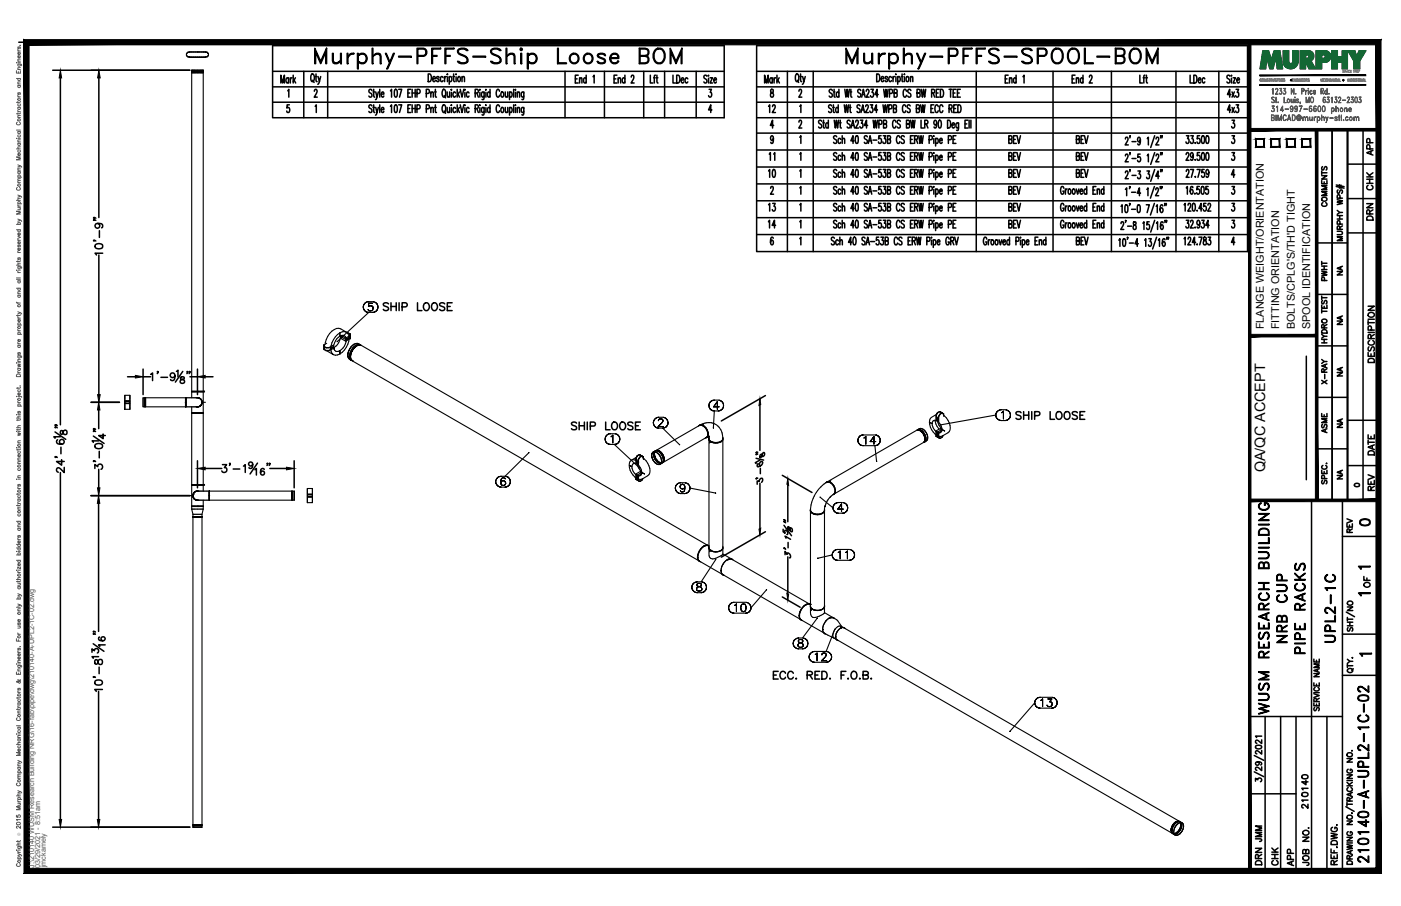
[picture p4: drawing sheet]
<svg xmlns="http://www.w3.org/2000/svg" width="432mm" height="279mm" viewBox="0 0 432 279" stroke-linecap="round" stroke-linejoin="round" font-family="sans-serif">
<defs><g id="words">
<g font-size="10.6">
<text x="96" y="22.6">Murphy-PFFS-Ship Loose BOM</text>
<text x="259.6" y="22.6">Murphy-PFFS-SPOOL-BOM</text>
</g>
<g font-size="6.6">
<text x="397.6" y="199.3" transform="rotate(-90 397.6 199.3)">NRB CUP</text>
<text x="403.2" y="202.8" transform="rotate(-90 403.2 202.8)">PIPE RACKS</text>
<text x="412.4" y="199.3" transform="rotate(-90 412.4 199.3)">UPL2-1C</text>
<text x="391.9" y="221.5" transform="rotate(-90 391.9 221.5)">WUSM RESEARCH BUILDING</text>
<text x="422.6" y="267.1" transform="rotate(-90 422.6 267.1)">210140-A-UPL2-1C-02</text>
</g>
<g font-size="5.7">
<text x="116.8" y="97">SHIP LOOSE</text>
<text x="311.9" y="130.5">SHIP LOOSE</text>
<text x="175" y="133.7">SHIP LOOSE</text>
</g>
<g font-size="5.3">
<text x="239.9" y="36" transform="rotate(-90 239.9 36)">12</text>
<text x="235.7" y="55.7">10</text>
<text x="239.9" y="66.3" transform="rotate(-90 239.9 66.3)">13</text>
<text x="239.9" y="71.6" transform="rotate(-90 239.9 71.6)">14</text>
<text x="417.7" y="163.3">0</text>
<text x="389.8" y="260.7" transform="rotate(-90 389.8 260.7)">JMM</text>
<text x="389.8" y="267.8" transform="rotate(-90 389.8 267.8)">DRN</text>
<text x="399.7" y="268.1" transform="rotate(-90 399.7 268.1)">APP</text>
</g>
<g font-size="4.9">
<text x="424" y="49" transform="rotate(-90 424 49)">APP</text>
<text x="424" y="59.6" transform="rotate(-90 424 59.6)">CHK</text>
<text x="409.9" y="64.9" transform="rotate(-90 409.9 64.9)">COMMENTS</text>
<text x="424" y="69.1" transform="rotate(-90 424 69.1)">DRN</text>
<text x="409.9" y="87.8" transform="rotate(-90 409.9 87.8)">PWHT</text>
<text x="424.4" y="112.9" transform="rotate(-90 424.4 112.9)">DESCRIPTION</text>
<text x="409.9" y="119.6" transform="rotate(-90 409.9 119.6)">X-RAY</text>
<text x="409.9" y="134.8" transform="rotate(-90 409.9 134.8)">ASME</text>
<text x="424.4" y="141.5" transform="rotate(-90 424.4 141.5)">DATE</text>
<text x="424.4" y="152.4" transform="rotate(-90 424.4 152.4)">REV</text>
<text x="417.7" y="165.5" transform="rotate(-90 417.7 165.5)">REV</text>
<text x="423" y="182.4" transform="rotate(-90 423 182.4)">OF</text>
<text x="403.9" y="250.5" transform="rotate(-90 403.9 250.5)">210140</text>
<text x="394.8" y="268.1" transform="rotate(-90 394.8 268.1)">CHK</text>
<text x="404.3" y="268.1" transform="rotate(-90 404.3 268.1)">JOB NO.</text>
</g>
<g font-size="4.4">
<text x="239.5" y="50.8" transform="rotate(-90 239.5 50.8)">11</text>
<text x="414.5" y="86.1" transform="rotate(-90 414.5 86.1)">NA</text>
<text x="414.5" y="101.2" transform="rotate(-90 414.5 101.2)">NA</text>
<text x="414.5" y="117.1" transform="rotate(-90 414.5 117.1)">NA</text>
<text x="414.5" y="133" transform="rotate(-90 414.5 133)">NA</text>
<text x="389.9" y="145.7" transform="rotate(-90 389.9 145.7)">QA/QC ACCEPT</text>
<text x="414.5" y="148.9" transform="rotate(-90 414.5 148.9)">NA</text>
</g>
<text font-size="4" x="416.3" y="151.3">0</text>
<g font-size="3.5">
<text x="417.3" y="176.7">1</text>
<text x="417.3" y="184.9">1</text>
<text x="417.7" y="203.6">1</text>
</g>
<g font-size="3.3">
<text x="389.5" y="101.5" transform="rotate(-90 389.5 101.5)">FLANGE WEIGHT/ORIENTATION</text>
<text x="394.3" y="101.5" transform="rotate(-90 394.3 101.5)">FITTING ORIENTATION</text>
<text x="399.1" y="101.5" transform="rotate(-90 399.1 101.5)">BOLTS/CPLG'S/TH'D TIGHT</text>
<text x="403.8" y="101.5" transform="rotate(-90 403.8 101.5)">SPOOL IDENTIFICATION</text>
</g>
<g font-size="2.2" fill="#545454">
<text x="10.5" y="267.5" transform="rotate(-90 10.5 267.5)">J:\210140 WUSM Research Building NRG\16-fab\pipe\dwg\210140-A-UPL2-1C-02.dwg</text>
<text x="12.4" y="267.5" transform="rotate(-90 12.4 267.5)">03/29/2021 - 8:51am</text>
<text x="14.1" y="267.4" transform="rotate(-90 14.1 267.4)">jmckamely</text>
</g>
<text font-size="1.3" fill="#545454" x="6.3" y="257.9" transform="rotate(-90 6.3 257.9)">Ó</text>
</g></defs>
<!-- layer: HP-CWS-PIPE -->
<g fill="none" stroke="#000" stroke-width=".34">
<path d="M57.9 16.1l-.4 .4v.6l.4 .4-.4-.4v-.6l.4-.4h.4zM57.9 17.5h.4h-.4M58.3 17.5l.1 .1M58.3 16h5.1M58.3 17.6h.1M58.3 16v.1M58.4 17.6h.2h-.2M58.6 17.6h.4h-.4M59 17.6h.5h-.5M59.5 17.6h.7h-.7M60.2 17.6h.7h-.7M61.5 17.6h-.6h.6"/>
<path d="M61.5 17.6h.7h-.7M62.2 17.6h.5h-.5M62.7 17.6h.4h-.4M63.1 17.6h.3h-.3M63.4 16v.1M63.8 16.1h-.4h.4M63.8 17.5l-.4 .1M63.8 16.1l.4 .4v.6l-.4 .4 .4-.4v-.6zM59 21.7v.4M59.1 22.4h.1M59.1 21.7h3.5M59.3 22.4h-.2h.2"/>
<path d="M59.6 22.4h-.3h.3M60 22.4h-.4h.4M60.4 22.4h-.4h.4M60.9 22.4h-.5h.5M61.3 22.4h-.4h.4M61.8 22.4h-.5h.5M62.1 22.4h-.3h.3M62.4 22.4h-.3h.3M62.6 22.4h-.2h.2M62.6 22.1h-3.5v98.6M62.6 22.4h.1M62.7 21.7l-.1 99"/>
<path d="M112 94.7v.5v-.5M112 94.2v.5v-.5M112 95.2l.3 .5-.3-.5M112.3 93.7l-.3 .5 .3-.5M112.3 95.7l.3 .3-.3-.3M112.6 93.3l-.3 .4 .3-.4M112.6 96l.5 .3-.5-.3M113.1 93.1l-.5 .2 .5-.2M113.1 96.3h.6h-.6M113.6 95.7l-.2-.3 .2 .3M113.6 94.5h.1M113.7 93l-.6 .1 .6-.1"/>
<path d="M113.7 93.5l-.1 1 .1-1M113.7 95.8h.1M113.7 94.4l.3-.1-.3 .1M113.7 93h1.1M114 95.9l-.3-.1 .3 .1M114 94.3h.3h-.3M114.3 95.9h-.3h.3M114.3 94.3l.4 .1-.4-.1M114.7 95.8l-.4 .1 .4-.1M114.7 94.4l.2 .2-.2-.2M114.8 93.5h-1.1h1.1M114.8 96.3h-1.1l-9.7 9"/>
<path d="M114.9 95.5l-.2 .3 .2-.3M99.9 107.2v.6zM99.9 106.3v.7zM99.9 107.8l.6 .4M99.9 106.8l.6 .4M99.9 106.5v.5M99.9 107.2v.5M100.1 106.4l-.2-.1v.5l.6 .4h.9l1.4-.8v1l-1.4 .8h-.9l-.6-.4v-.5M100.1 107l-.2 .3M100.2 107.1l-.3 .2M100.5 107.3l2.2-.3-1.3 1.1h-.9M100.7 105.9l-.8 .4"/>
<path d="M103 107.8v-.7v.7M104 105.3h.1M104.8 102.6a5.4 5.4 0 0 0-2.5 6.4l.5 .4-1.9-1.2M104.8 102.6v1.1a4.4 4.4 0 0 0-2 3.3l-.8 .5 .8-.5a1.2 1.2 0 0 0 .6 1.3 1.2 1.2 0 0 0 1.4-.2M104.8 102.6l.7-.3 1.3 .1-1.8-1a3.6 3.6 0 0 0-4 2.3l-.8 2.4M104.8 108.1v1.1v-1.1M104.8 102.6v1.1l.5-.3M104.9 103.6a4.1 4.1 0 0 1-2 3.6M105 104.3l1.5 .9 1.4-.7M105.1 103.5v.3l.3-.2M105.2 103.4l1.3 .9 1.4-.8M105.3 103.4a1.31 1.31 0 0 1 1.3 .6 1.31 1.31 0 0 1 .1 1.4l-.2 .6a4.1 4.1 0 0 1-1.7 2.1"/>
<path d="M105.4 103.5l-.4 .2 .4-.2M105.6 103.7l-.5 .1-.1 .5 .5-.2M106.5 104.3v.9M106.7 104.8l.9-.5-.9 .5M106.8 102.4a3.5 3.5 0 0 1 0 4.6 3.5 3.5 0 0 1-4 2.4M106.9 102.6l1 .3v.6M107.2 109.5l.1 .6-.1-.6M107.2 109.5l.1-.6-.1 .6M107.3 110.1l.5 .7zM107.3 102.6l-.3 .1M107.3 102.7l.6 .4v.5M107.6 103.8l.3 .2v.5"/>
<path d="M107.7 103.7l.2 .6M107.8 107.6l-.5 1.3zM107.8 110.4l.5 .8-.5-.4 107.5 62.1M107.8 107.6l.3-.6-.3 .6M107.8 109.2v1.2M107.8 110.4l.5 .7M107.9 103.6l-1.3 1.1-1.5-.9M107.9 102.9v.7zM107.9 103.8v.7zM107.9 104.3l-1.3 .4M107.9 102.9v.2M107.9 103.5v.1"/>
<path d="M107.9 103.8v.2M107.9 104.3v.2M108 108.6l-.2 .6M108.1 109.4v1.2zM108.1 110.6l.2 .4-.2-.4M108.3 108.7l-.2 .7 .2-.7M108.3 111l.3 .3-.3-.3M108.3 111.2h.1M108.6 106.5l-.5 .5 .6-.5M108.6 108.1l-.3 .6 .3-.6M108.6 106.5l.5-.3-.4 .3M108.7 107.3l-.7 1.3"/>
<path d="M109 107.5l-.4 .6 .4-.6M109.5 107l-.5 .5 .5-.5M110 106.7l-.5 .3 .5-.3M110.1 105.9l107.9 62.2M110.1 105.9l-1 .3M110.1 105.9l1 .4-.9-.1M110.2 106.2l-1.5 1.1M110.2 106.3l1 .1M110.5 106.5l-.5 .2 .5-.2M110.9 106.4l-.4 .1 .4-.1M111.4 106.5l-.5-.1 .5 .1M38.5 121.9v4.3"/>
<path d="M38.5 126.2v-4.3h1.5v4.3M38.6 123.7h1.3v.2h-1.3zM38.6 124.4h.4M38.6 123.7l.4 .1zM38.6 124.4h.4zM38.6 124.4l1.3-.1v.1h-.9M39 123.7h.5l-.5 .1M39 124.4h.5h-.5M39.5 123.7h.4l-.4 .1M39.5 124.4h.4h-.4M40 126.2h-1.5M40 121.9v4.3"/>
<path d="M44.1 122.7v2.8M44.1 122.7h.5v2.8h-.5zM44.6 125.5h12.6M44.9 122.7h.1M44.9 122.7v.2v-.2M44.9 122.9v.2v-.2M44.9 123.1v.3v-.3M44.9 123.4v.3v-.3M44.9 123.7v.4v-.4M44.9 124.1v.3v-.3M44.9 124.4v.3v-.3M44.9 124.7v.3v-.3"/>
<path d="M44.9 125v.3v-.3M44.9 125.3v.1v-.1M44.9 125.4h.1M57.1 124.1h.1M57.2 122.7h-12.6v2.8M57.2 122.6v2.9M57.3 122.7v2.8M57.3 122.6v2.9M57.3 122.7v2.8l3.9-.1M57.3 124.1h.1M59 120.7l3.7 .1M59 127.3h3.7"/>
<path d="M59 127.5h.1M59.1 120.7l-.1 .1M59.1 120.8h.2h-.2M59.1 120.7h3.5M59.1 127.3h.1M59.1 127.5h3.5M59.1 120.8v1.9M59.1 125.5v1.8M59.1 127.5v22M59.3 120.8h.2h-.2M59.3 127.3h-.2h.2M59.5 120.8h.4h-.4"/>
<path d="M59.5 127.3h-.2h.2M59.9 120.8h.5h-.5M59.9 127.3h-.4h.4M60.4 120.8h.5h-.5M60.4 127.3h-.5h.5M60.5 125.5h.4h-.4M60.5 122.7h.7M60.9 122.7h.1M60.9 127.3h-.5h.5M60.9 122.7h.3M61.2 122.7h-3.9v2.8M61.2 125.5l.4-.2-.4 .2"/>
<path d="M61.2 122.7l.9 .6 .2 1.1-.2-1.1M61.2 122.7l.9 .7M61.2 122.8h.1M61.2 125.4h.1M61.3 122.8h.1M61.3 120.8h-.4h.4M61.3 120.8h.5h-.5M61.3 127.3h-.4h.4M61.6 125.3l.3-.2-.3 .2M61.6 122.8l.5 .5M61.6 125.3l-.4 .1M61.6 122.9h.1"/>
<path d="M61.6 125.2h.1M61.7 122.9l.1 .1M61.8 125.1l-.1 .1M61.8 120.8h.4h-.4M61.8 127.3h-.5h.5M61.8 125l-.2 .3M61.9 125.1l.2-.3-.2 .3M61.9 123.2l.1 .1M62 124.8l-.1 .2M62 123.3h.1M62.1 124.7l-.3 .3M62.1 123.4l.1 .3"/>
<path d="M62.1 124.8l.2-.4-.2 .4M62.1 123.6h.1M62.2 120.8h.3h-.3M62.2 127.3h-.4h.4M62.2 124.4l-.1 .2M62.2 123.6v.1M62.2 124.4v-.7l-.1 1M62.2 124.4l-.1 .3M62.3 124.1h.1M62.3 124.1h1M62.5 120.8h.1h-.1M62.5 127.3h-.3h.3"/>
<path d="M62.6 127.3h-.1h.1M62.6 120.8v6.5M62.6 127.5v22M62.6 120.8l.5 .1M62.6 127.5h.1M63.1 120.6l-.4 .1M163 139.6h.1M163 139.6l-7.4 7.3h-1.1M186.5 135.4l.1 .5-.1-.5M186.6 135.9l.2 .5-.2-.5M186.8 136.4l.4 .4-.4-.4M187.2 136.8l.4 .2-.4-.2"/>
<path d="M187.6 137l.6 .1-.6-.1M188.2 137.1h1.1M188.9 134.2v2.4v-2.4M189.3 137.1l.6-.1-.6 .1M189.3 137.1l7.7 7.2M189.9 137l.5-.2-.5 .2M190.4 136.8l.3-.4-.3 .4M190.7 136.4l.3-.5-.3 .5M191 135.9v-.5v.5M201.3 139.4l.3-.1-.3 .1M201.4 130.4l.1 .5-.1-.5M201.5 129.9l-.1 .5 .1-.5"/>
<path d="M201.5 130.9l.2 .4-.2-.4M201.6 139.3l-.2 .8 .4 1.5M201.6 139.3l-.1 1.3 .3 1M201.6 139.3l.8 .3zM201.7 139.9v-.4v.4M201.7 129.4l-.2 .5 .2-.5M201.7 131.3l.3 .4-.3-.4M201.7 139.5h.1M201.8 139.1l-.9 .9 .4-.6M201.8 139.1h.7l.8 .4M202 129l-.3 .4 .3-.4M202 131.7l.5 .2-.5-.2"/>
<path d="M202.1 139l.4-.1-.4 .1M202.4 139.5l1 1.2M202.5 138.9h.3h-.3M202.5 128.8l-.5 .2 .5-.2M202.5 131.9l.5 .1-.5-.1M202.8 138.9l.4 .2-.4-.2M202.8 131.6h1.6h-1.6M202.9 129.7h.1M202.9 129.6l.2-.2-.2 .2M203 128.7l-.5 .1 .5-.1M203 132h1.2M203 128.7h1.2"/>
<path d="M203.1 129.4l.1-.1-.1 .1M203.2 129.3l.2-.1-.2 .1M203.2 139.1l.4 .2-.4-.2M203.3 139.5l.7 .9M203.4 129.2h.5h-.5M203.6 139.3l.3 .4-.3-.4M203.9 129.2l.2 .1-.2-.1M203.9 139.7l.4 .5-.4-.5M204 130.4l-1.2 1.2 1.2-1.2M204.1 129.3l.1 .1-.1-.1M204.2 130.1l-.2 .3 .2-.3M204.2 129.4l.1 .2-.1-.2"/>
<path d="M204.2 132l.6-.1-.6 .1M204.2 132l5.2 5.1M204.3 129.9l-.1 .2 .1-.2M204.3 129.6v.3v-.3M204.8 128.8l-.6-.1 .6 .1M204.8 131.9l.4-.2-.4 .2M205.2 129l-.4-.2 .4 .2M205.2 131.7l.4-.4-.4 .4M205.6 129.4l-.4-.4 .4 .4M205.6 131.3l.2-.4-.2 .4M205.8 129.9l-.2-.5 .2 .5M205.8 130.9l.1-.5-.1 .5"/>
<path d="M205.9 130.4l-.1-.5 .1 .5M209.5 137.1h.1M215.4 131.3l.2-.2-.3 .3M215.8 131l-.2 .2 1.1 .1M216 131l.7 .2 .8 .7M216 131a4.4 4.4 0 0 1 6.8 3.9M216 131l-.4 .1M216.5 130.9l.1 .4M216.6 131.3h.1M216.6 131.3l-1.1-.1-14.2 8.2M216.6 131.3a2.61 2.61 0 0 1 1.1 3.6l-14.6 8.3M216.7 131.3l.8 .6"/>
<path d="M216.9 130.7l-.2 .6M217.5 135l.3-.1-.4 .2M217.5 131.9l.6 1M217.7 134.9h.1M218 134.8l-.2 .1M218 132.9l.2 .5a1.34 1.34 0 0 1-.4 1.5M218.1 132.9l.2 .5a1.26 1.26 0 0 1-.5 1.5M218.2 134h.1M218.3 133.9h.1M218.3 134.6l.3-.1-.3 .1M218.3 134.6l-.3 .1M218.4 134.6l.1 .3-.1-.3"/>
<path d="M218.4 134.6h.3h-.2M218.4 134.6h.1M218.4 134.6h-.2M218.4 135.2l.1 .5M218.5 134.6h.1M218.5 134.9l-.1 .5M218.5 134.8v.4M218.5 135.7l.1 33.5M218.5 135.2l.1 .4M218.5 125l.1 .6-.1-.6M218.5 135.6v-.2l.1 .3M218.5 135.6l.3 .4"/>
<path d="M218.5 135.7l.2 .3M218.6 135.6l.5 .5M218.6 124.5l-.1 .5 .1-.5M218.6 125.6l.2 .5-.2-.5M218.7 135.9l1.4 .6M218.7 136l.8 .5 1.1 .1M218.8 136l.3 .3M218.8 124.1l-.2 .4 .2-.4M218.8 126.1l.4 .3-.4-.3M219.1 136.1h.1M219.1 136.1l1 .3M219.1 136.3l1.5 .3"/>
<path d="M219.1 136.3l-.4 .3M219.1 136.1l-.4 .2M219.2 123.7l-.4 .4 .4-.4M219.2 126.4l.5 .2-.5-.2M219.7 123.5l-.5 .2 .5-.2M219.7 126.6l.5 .1-.5-.1M219.9 131.9h.1M219.9 125.5h1.7h-1.7M220.1 136.4l1.1 .1M220.2 123.4l-.5 .1 .5-.1M220.2 123.4h1.1M221.1 123.9l-1.2 1.6 1.2-1.6"/>
<path d="M221.1 123.9v2.4v-2.4M221.3 126.7l.6-.1-.6 .1M221.3 126.7h-1.1l-.3 5.2M221.9 123.5l-.6-.1 .6 .1M221.9 126.6l.4-.2-.4 .2M222.2 136.1h.1M222.2 136.1l-1.6 .4M222.3 123.7l-.4-.2 .4 .2M222.3 126.4l.4-.3-.4 .3M222.5 136l-.8 .4-1.1 .2M222.5 136l-.8 .5-1.1 .1M222.7 124.1l-.4-.4 .4 .4"/>
<path d="M222.7 126.1l.3-.5-.3 .5M222.8 134.9l-.1 .7-.5 .5M222.8 134.9v.8M222.8 135.6v-.2l-.3 .6M222.8 135.7v33.1M222.8 135.7l-.3 .3M223 124.5l-.3-.4 .3 .4M223 125.6v-.6v.6M223 125v-.5v.5M264.4 135.8l.1 .5-.1-.5M264.5 135.3l-.1 .5 .1-.5M264.5 136.3l.2 .5-.2-.5"/>
<path d="M264.7 134.8l-.2 .5 .2-.5M264.7 136.8l.4 .3-.4-.3M265.1 134.4l-.4 .4 .4-.4M265.1 137.1l.4 .3-.4-.3M265.5 134.2l-.4 .2 .4-.2M265.5 137.4h.6h-.6M266.1 134.1l-.6 .1 .6-.1M266.1 137.4h3.5M266.1 134.1h3.5M266.3 135.1l.2-.2-.2 .2M266.5 134.9l.4-.3-.4 .3M266.9 134.6v2.4v-2.4"/>
<path d="M268.2 136.2h1.7h-1.7M269.4 134.6l-1.2 1.6 1.2-1.6M269.4 134.6v2.4v-2.4M269.6 137.4h.6h-.6M269.6 137.4l.6 4.8M270.2 134.2l-.6-.1 .6 .1M270.2 137.4l.4-.3-.4 .3M270.6 134.4l-.4-.2 .4 .2M270.6 137.1l.4-.3-.4 .3M271 134.8l-.4-.4 .4 .4M271 136.8l.2-.5-.2 .5M271.2 135.3l-.2-.5 .2 .5"/>
<path d="M271.2 136.3l.1-.5-.1 .5M271.3 135.8l-.1-.5 .1 .5M282.7 132.6l.1-.1a1.54 1.54 0 0 1 2.4 .5M282.8 132.5l.3-.1-.3 .2M282.8 132.6l-.3 .1 .3-.1M283.1 132.4l.4 .1-.4-.1M283.2 132.7l-.4-.1 .4 .1M283.5 132.5l.4 .2-.4-.2M283.6 132.8l-.4-.1 .4 .1M283.9 132.7l.7 .6zM284 133.1l-.4-.3 .4 .3M284.3 133.5l-.3-.4 .3 .4"/>
<path d="M284.6 134l-.3-.5 .3 .5M284.6 136.4l.3-.2-.3 .2M284.8 136.3h.1M284.9 134.5l-.3-.5 .3 .5M284.9 136.2l.1-.3-.1 .3M284.9 133.8l-.3-.5 .3 .5M284.9 136.3l.3-.3-.3 .3M285 135l-.1-.5 .1 .5M285 135.9l.1-.4-.1 .4M285.1 135.5l-.1-.5 .1 .5M285.1 133l-.7-.6-1.1-.2-28.1 16.3M285.1 133l.6 1"/>
<path d="M285.2 134.3l-.3-.5 .3 .5M285.2 134.3l.2 .5M285.3 135.7l-.1 .3 .2-.3M285.3 135.7l.1-.4v.4M285.3 134.8l.1 .5v-.5M285.5 136l-28.2 16.2M285.5 136l-.6 .3M285.7 134l.2 1.4-.4 .6M285.7 134l.2 .5a1.26 1.26 0 0 1-.4 1.5M287.7 129.7a2.48 2.48 0 0 1 2.2 3.7 2.5 2.5 0 0 1-2.2-3.7zM288.2 129.6a4.7 4.7 0 0 0 1.2 2.8M288.4 132.9l.5 .4-.5 1.2"/>
<path d="M288.6 127.8l-1.8 1.2-.3 1.2 .8 .5-.8-.5a5 5 0 0 0 2.3 4.1M288.6 134.5l.3 .2M288.6 134.5l.4 .3 .2-.1M288.6 134.5l.4 .3M288.8 134.3v-1v1M288.8 128.8v1v-1M288.8 134.3l.6 .3 1.1-.2M288.9 133.3l.4 .1v1.6zM289 127.3l.6-.4 .5 .5M289 134.8h.1M289 129.9l.4 1.3 .9 1M289.3 135l.4 .2"/>
<path d="M289.3 135l.5 .2M289.5 126.9h.1M289.6 126.9l.4 .3M289.7 127.7l-.4 .8v1.6l-.4-.4 .3-1.2zM289.8 127.7l.6-.3 .5 .3v.7M289.8 135.2h.1M290 132.6v-.5l-1.6 .8v1.6l.5 .2 .3-.1M290 127.2l-.5-.3-.6 .3-.5 .8v1.6l.5 .1-.3-1.6 .3-.9M290 127.2v.3M290 132.1l.3 .2M290.3 132.9l-1 .5M290.3 132.4l-1.4 .9"/>
<path d="M290.3 134.8l.1 .1M290.3 127.3l.1 .1M290.4 127.4l.3 .2M290.5 134.4l-.8 .8-.5-.3M290.7 127.6l-.4-.3-.6 .4M290.7 134.3l-.3 .6-.6 .3-.5-.2M290.7 127.6v.1M290.7 127.6l.2 .1M290.9 128.1a4.5 4.5 0 0 1 1.7 5l-2.1 1.3M291.2 132.9l-.9-.5 .9 .5M306.9 128l.1 .6-.1-.6M306.9 128l-17.1 3"/>
<path d="M307 127.5l-.1 .5 .1-.5M307 128.6l.2 .4-.2-.4M307.2 127l-.2 .5 .2-.5M307.2 129l.4 .4-.4-.4M307.6 126.7l-.4 .3 .4-.3M307.6 129.4l.5 .2-.5-.2M308.1 126.4l-.5 .3 .5-.3M308.1 129.6l.5 .1-.5-.1M308.6 126.4h-.5h.5M308.6 129.7h1.2M308.6 126.4h1.2M308.7 127.3l.2-.1-.2 .1"/>
<path d="M308.9 127.2l.4-.4-.4 .4M309.3 126.8v2.4v-2.4M309.8 129.7l.5-.1-.5 .1M310.3 126.4h-.5h.5M58.4 152.9h1M59 149.5h3.7M59 156.1h3.7M59 156.2h.1M59.1 152.9h.3zM59.1 149.5h-.1M59.1 149.5h.2h-.2M59.1 149.5h3.5"/>
<path d="M59.1 156.1h.1M59.1 156.2h3.5M59.1 149.5v6.6M59.1 156.2v.8M59.1 157l.4 1.6M59.1 157h3.5l-.3 1.6M59.3 149.5h.2h-.2M59.3 156.1h-.2h.2M59.4 159.4l.1 .1M59.4 159.5h1.5M59.5 159.5h2.8M59.5 152.9h.1"/>
<path d="M59.5 158.6v.8M59.5 159.5v95.1M59.5 152.5v.7zM59.5 158.6h2.8v.8M59.5 153.2l.2 .3M59.5 149.5h.4h-.4M59.5 156.1h-.2h.2M59.5 153.2v.1M59.6 159.4h-.1h.1M59.6 152.1l-.2 .8 .2 .7-.1-1.1M59.6 153.6l.2 .3-.2-.3M59.7 153.5l.8 .7"/>
<path d="M59.7 153.6l.1 .1M59.8 152l-.3 .5M59.8 159.4h-.2h.2M59.8 151.8l-.3 .7M59.8 153.9l.3 .2-.3-.2M59.9 151.9l-.2 .2M59.9 149.5h.5h-.5M59.9 156.1h-.4h.4M60 153.9l.1 .1M60.1 151.7l-.1 .1M60.1 159.4h-.3h.3M60.1 154.1l.4 .1-.4-.1"/>
<path d="M60.4 154.1l.1 .1M60.4 149.5h.5h-.5M60.4 156.1h-.5h.5M60.5 159.4h-.4h.4M60.5 151.5l.4-.1-.8 .2-.5 .5M60.5 151.5l-.7 .3M60.5 154.2l.4 .1-.4-.1M60.5 151.5l-.1 .1M60.5 154.2h.4M60.5 151.5l-.6 .4M60.9 159.4h-.4h.4M60.9 151.5h.3"/>
<path d="M60.9 154.2h.1M60.9 156.1h-.5h.5M60.9 159.3v.1M60.9 159.5v.1M60.9 151.5h-.4M60.9 151.5h3.6M61.2 159.4h-.3h.3M61.2 154.2l-.3 .1M61.3 149.5h-.4h.4M61.3 149.5h.5h-.5M61.3 156.1h-.4h.4M61.6 159.4h-.4h.4"/>
<path d="M61.8 149.5h.4h-.4M61.8 156.1h-.5h.5M61.9 159.4h-.3h.3M62.1 159.4h-.2h.2M62.2 149.5h.3h-.3M62.2 156.1h-.4h.4M62.3 159.4h.1M62.3 159.5l-.1 95.6M62.3 159.5h.1M62.3 159.4l-1.4 .1M62.5 149.5h.1h-.1M62.5 156.1h-.3h.3"/>
<path d="M62.6 156.1h-.1h.1M62.6 149.5v2M62.6 154.2v1.9M62.6 156.2v.8M62.6 149.5l.5 .2M62.6 156.2h.1M63.1 149.4l-.4 .1M64.3 152.9h.2M64.5 151.4v2.9M64.5 151.4v2.9l-3.6-.1M64.5 151.5h25.7v2.7h.5v-2.7h-.5v2.7h-25.7zM64.5 152.9h.1"/>
<path d="M89.9 154.2h.1M89.9 154v-.2v.2M89.9 153.8v-.3v.3M89.9 153.5v-.3v.3M89.9 153.2v-.3v.3M89.9 152.9v-.4v.4M89.9 152.5v-.4v.4M89.9 152.1v-.2v.2M89.9 151.9v-.3v.3M89.9 151.6h.1M89.9 151.5h.1M90.7 151.5v2.7"/>
<path d="M94.7 150.7v4.3M94.7 150.7h1.6v4.3h-1.6zM94.8 153.1l.4 .1M94.8 152.4h1.4v.2h-1.4zM94.8 153.1l.4 .1zM94.8 152.4l.4 .2zM94.8 153.1l1.4-.1v.2h-1M95.2 153.1h.6l-.6 .1M95.2 152.4h.6l-.6 .2M95.8 153.1h.4l-.4 .1M95.8 152.4h.4l-.4 .2M96.3 150.7v4.3"/>
<path d="M152.8 148.5l.1 .5-.1-.5M152.9 148l-.1 .5 .1-.5M152.9 149l.2 .5-.2-.5M153.1 147.6l-.2 .4 .2-.4M153.1 149.5l.4 .4-.4-.4M153.5 147.2l-.4 .4 .4-.4M153.5 149.9l.5 .2-.5-.2M154 147l-.5 .2 .5-.2M154 150.1l.5 .1-.5-.1M154.4 148.4v.6v-.6M154.5 146.9l-.5 .1 .5-.1M154.5 147.8l-.1 .6 .1-.6"/>
<path d="M154.5 148.6v.8zM154.5 149.4l.2 .2-.2-.2M154.5 150.2h1.1M154.7 147.5l-.2 .3 .2-.3M154.7 148.4l-.2 .2 .2-.2M154.7 149.6l.4 .1-.4-.1M155.1 147.3l-.4 .2 .4-.2M155.1 148.3l-.4 .1 .4-.1M155.1 149.7h.1M155.1 148.3h.1M155.1 149.7l.4-.1-.4 .1M155.3 147.3h-.2h.2"/>
<path d="M155.5 148.4l-.4-.1 .4 .1M155.5 149.6l.2-.2-.2 .2M155.6 147.5l-.3-.2 .3 .2M155.6 150.2l.6-.1-.6 .1M155.7 148.6l-.2-.2 .2 .2M155.7 147.7l-.1-.2 .1 .2M155.7 149.4l.2-.4-.2 .4M155.7 148.6l.2 .4zM156.2 147l-.6-.1 .6 .1M156.2 150.1l.4-.2-.4 .2M156.6 147.2l-.4-.2 .4 .2M156.6 149.9l.4-.4-.4 .4"/>
<path d="M157 147.6l-.4-.4 .4 .4M157 149.5l.2-.5-.2 .5M157.2 148l-.2-.4 .2 .4M157.2 149l.1-.5-.1 .5M157.3 148.5l-.1-.5 .1 .5M194.6 141.9a2.14 2.14 0 0 1 2.3 .6M194.8 144l-.9-.5 .9 .5M195.9 146.2l.5 .3-.5 1.2M196 141.1l-1.4 .8a3.2 3.2 0 0 0 .5 4.6 2.64 2.64 0 0 0 2.8 1.2M196 147.8l.4 .2M196 147.8l.6 .2M196 147.8l.5 .3"/>
<path d="M196.3 143.1a1.02 1.02 0 0 0-1.3 0 1.02 1.02 0 0 0-.2 1.3l.4 1 1.1 1.2M196.3 146.6v1v-1M196.3 143.1v-1v1M196.3 143.1a2.61 2.61 0 0 1 1 3.6l-1-.1M196.4 146.5l.4 .2v1.5zM196.5 140.6l.6-.4 .5 .5M196.5 148.1h.1M196.5 143.2l.4 1.3 .9 .9M196.8 148.2l.3 .2M196.8 148.2l.5 .3M197 140.2h.1M197 144.2h.1"/>
<path d="M197.1 141l-.3 .8v1.5l-.4-.3 .3-1.3zM197.1 140.2l.4 .2M197.3 141l.6-.3 .4 .2v.8M197.3 148.5h.1M197.5 145.9v-.6l-1.6 .9v1.5l.5 .3 .2-.1M197.5 140.4l-.5-.2-.6 .3-.5 .8v1.6l.5 .1-.4-1.6 .4-.9M197.5 140.4v.4M197.5 145.3l.3 .2M197.7 146.2l-.9 .5M197.8 145.7l.9 .5-.9-.5M197.8 145.7l-1.4 .8M197.8 148.1l.1 .1"/>
<path d="M197.8 140.6l.1 .1M197.9 140.7l.3 .1M198 147.7l-.9 .7-.4-.2M198 141.1a4.5 4.5 0 0 1 2 5.3l-2.1 1.3M198.2 147.6l-.3 .6-.6 .3-.5-.3M198.2 140.8l-.4-.2-.7 .4M198.2 140.8v.2M198.2 140.8l.1 .1M200.9 140.4v-.4v.4M200.9 140.9v-.5v.5M201.1 141.4l-.2-.5 .2 .5M201.7 140.4v-.5v.5"/>
<path d="M201.8 141.6l.7 .9 1.2 .4M201.9 140.9l-.2-.5 .2 .5M202.1 141.4l-.2-.5 .2 .5M202.4 143.1l-.8-.7-.5-1 .9 1.4 .8 .4M202.5 141.9l-.4-.5 .4 .5M202.8 142.3l-.3-.4 .3 .4M203.1 140.2l.3 .5M203.2 142.6l-.4-.3 .4 .3M203.4 143.2h-.6M203.4 140.7l.3 .5M203.6 142.7l-.4-.1 .4 .1M203.7 141.2l.2 1-.2 .7"/>
<path d="M203.7 142.9l-.3 .3M203.8 142.7h-.2h.2M204 142.9l-.6 .3M204 140.4l.4 1M204.3 140.2l.2 .5-.2-.5M204.4 141.4a1.34 1.34 0 0 1-.4 1.5M204.4 141.4a1.31 1.31 0 0 1-.4 1.4M204.5 142.4l-.2 .2 .2-.2M204.5 140.7l.2 .5-.2-.5M204.7 142.1l-.2 .3 .2-.3M204.7 141.2v.5v-.5M204.7 141.7v.4v-.4"/>
<path d="M208.1 150.5l.1 .5-.1-.5M208.2 150l-.1 .5 .1-.5M208.2 151l.3 .5-.3-.5M208.5 149.5l-.3 .5 .3-.5M208.5 151.5l.3 .4-.3-.4M208.8 149.2l-.3 .3 .3-.3M208.8 151.9l.5 .2-.5-.2M209.3 149l-.5 .2 .5-.2M209.3 152.1l.5 .1-.5-.1M209.6 150.1h.1M209.6 150l.1-.3-.1 .3M209.7 150.5l-.1-.4 .1 .4"/>
<path d="M209.7 149.7l.3-.2-.3 .2M209.8 148.9l-.5 .1 .5-.1M209.8 152.2h1.2M209.8 148.9h1.2M209.8 151.6l-.1-.2 .1 .2M210 150.7l-.3-.2 .3 .2M210 149.5l.3-.2-.3 .2M210.2 151.7l-.4-.1 .4 .1M210.3 150.8l-.3-.1 .3 .1M210.3 149.3h.1M210.4 151.7h-.2h.2M210.4 150.8h.1"/>
<path d="M210.4 149.3l.3 .2-.3-.2M210.7 150.7l-.3 .1 .3-.1M210.7 151.6l-.3 .1 .3-.1M210.7 149.5l.3 .2-.3-.2M211 150.5l-.3 .2 .3-.2M211 151.3l-.3 .3 .3-.3M211 149.7v.8zM211 152.2l.5-.1-.5 .1M211.1 150.7l-.1 .6 .1-.6M211.1 150.1v.6v-.6M211.5 149l-.5-.1 .5 .1M211.5 152.1l.5-.2-.5 .2"/>
<path d="M212 149.2l-.5-.2 .5 .2M212 151.9l.3-.4-.3 .4M212.3 149.5l-.3-.3 .3 .3M212.3 151.5l.3-.5-.3 .5M212.6 150l-.3-.5 .3 .5M212.6 151l.1-.5-.1 .5M212.7 150.5l-.1-.5 .1 .5M212.7 150.5l7.8 1.5M220.5 152h.1M249.8 157.3v.5M249.8 157v.5M249.8 157.8v29.1"/>
<path d="M249.8 157.8l.6 .6M250.4 158.4l1.6 .3M250.4 158.3l-.6-.8 .2 .5 .9 .5M250.4 158.2h.1M250.4 158.2l.5 .2M250.9 158.4l1.1 .2M251.4 158.7h.6M252.5 158.6h-.5M252.8 153.4l3.9 3.2M253.5 158.2h.1M253.5 158.2l-1.5 .4M254.1 157.3v.2"/>
<path d="M254.1 157.6v-.1l-.6 .8-1.5 .4M254.1 157v.8l-.2 .3-.8 .5-1.1 .1M254.1 157.8v29.1M255 148.6a2.89 2.89 0 0 1 2.2 3.6l-1.3 1 .1-.1a6.7 6.7 0 0 0-1.8 3.1l.1-.2-.3 1.6-.5 .6M255 148.6l-.3 .1M255 148.6l-.1 .1 1 .1M255.2 148.5l-.7 .4M255.2 148.5l1.2 .5 .7 .9M255.7 148.4l.1 .4M255.8 148.8l-1-.1a10.7 10.7 0 0 0-5 8.6v-.1l.1 .4 .5 .6M255.8 148.8h.1M255.9 148.8l1.1 1.1"/>
<path d="M256.1 148.2l-.2 .6M256.7 156.6l.1 .5-.1-.5M256.8 156.1l-.1 .5 .1-.5M256.8 157.1l.3 .5-.3-.5M257.1 155.6l-.3 .5 .3-.5M257.1 157.6l.4 .4-.4-.4M257.1 152.4l-.4 .2M257.1 149.9l.2 .5M257.2 152.3l-.2 .1M257.2 150.4l.2 1.4M257.3 150.4l.2 1.5M257.3 152.2l-.2 .2"/>
<path d="M257.4 151.5h.1M257.4 151.8l-.4 .6M257.5 155.3l-.4 .3 .4-.3M257.5 158l.4 .2-.4-.2M257.5 151.9l-.2 .3M257.5 151.4h.1M257.9 155.1l-.4 .2 .4-.2M257.9 158.2l.5 .1-.5-.1M258.2 157h1.7h-1.7M258.4 155l-.5 .1 .5-.1M258.4 158.3h1.2M258.4 155h1.2"/>
<path d="M259.4 155.4l-1.2 1.6 1.2-1.6M259.4 155.4v2.4v-2.4M259.6 158.3l.5-.1-.5 .1M260.1 155.1l-.5-.1 .5 .1M260.1 158.2l.5-.2-.5 .2M260.6 155.3l-.5-.2 .5 .2M260.6 158l.4-.4-.4 .4M261 155.6l-.4-.3 .4 .3M261 157.6l.2-.5-.2 .5M261.2 156.1l-.2-.5 .2 .5M261.2 157.1l.1-.5-.1 .5M261.3 156.6l-.1-.5 .1 .5"/>
<path d="M270.2 142.2h.1M213.9 179.7l-.3 .4 .3-.4M214.4 179.5l-.5 .2 .5-.2M214.9 179.4l-.5 .1 .5-.1M215 171.8h.1M215 171.2v.6M215.1 171.2a1.81 1.81 0 0 0 .6 2 1.33 1.33 0 0 1-.7-1.4M215.1 171.9h.1M215.3 179.9l-.4 .1 .4-.1M215.3 172.7l.3 .3h-.2M215.6 173v.1M215.7 173.2l.3 .1"/>
<path d="M215.7 179.9h-.4h.4M215.7 173.1l6.8 4M216.6 179.5l-.5-.1 .5 .1M217.1 179.7l-.5-.2 .5 .2M217.1 168.5h.1M217.1 168.4a4.3 4.3 0 0 0-2 4.1M217.5 168.2l.8 .1M218 168.2l.5 .2M218 168.2l-.9 .3M218.1 168.2l.4 .1a1.16 1.16 0 0 0-1.6 .1l-.5 .3-.9 1.2M218.1 168.2a3.5 3.5 0 0 0-3 3M218.2 168.2l.1 .1"/>
<path d="M218.3 168.3h.1M218.4 168.8l.1 .4M218.5 168.3h.1M218.5 169.2v1.7a1.31 1.31 0 0 0 .6 1.4 1.31 1.31 0 0 0 1.5-.1l2.1-1.1 .1-1.9M218.5 169.1v-.2l.1 .3M218.5 169.2a1.76 1.76 0 0 0 1.6 .9M218.5 168.5l-.1 .4M218.6 169.2l.5 .6M219.1 169.7h.1M219.1 169.8h.1M219.1 169.7l-.4 .1M219.1 169.8l-.4 .4"/>
<path d="M219.5 170l.6 .2M220.6 172.6l-4.5 6.8h-1.2M220.5 172.6h.1M222.2 169.8h.1M222.2 169.7h.1M222.2 176h.1M222.3 176.1h.1M222.7 168.9v.3l-.5 .6-1.6 .4 1.6-.4M222.7 168.9l.1 .2M222.8 168.9l-.6 .9M222.8 169.2l-1.1 .8-1.6 .1M222.8 168.5v.7"/>
<path d="M222.8 170.8l2.5 1.5M222.8 177.3l.3 .1M222.8 177.2h.1M222.9 177.3l23.7 13.7M223.2 173.5l-.4 .6a2.36 2.36 0 0 0 0 3.1l-.2-.1M223.2 173.4a2.66 2.66 0 0 0-.3 4h.3M224.3 172.7l.5-.2h.9l23.7 13.7M224.3 172.6h.1M225.4 172.4l.2 .1M225.6 172.5a1.99 1.99 0 0 0-2.4 1M226 172.7l-.4-.3a1.25 1.25 0 0 0-1.4 .2l-1 .8M256.5 171.1l.1 .5-.1-.5"/>
<path d="M256.5 171.1l-4.4 1.1M256.6 170.6l-.1 .5 .1-.5M256.6 171.6l.2 .5-.2-.5M256.8 170.2l-.2 .4 .2-.4M256.8 172.1l.4 .4-.4-.4M257.2 169.8l-.4 .4 .4-.4M257.2 172.5l.4 .2-.4-.2M257.6 169.5l-.4 .3 .4-.3M257.6 172.7l.5 .1-.5-.1M258.1 169.4l-.5 .1 .5-.1M258.1 172.8h3.6M258.1 169.4h3.6"/>
<path d="M258.3 170.4l.3-.1-.3 .1M258.6 170.3l.3-.3-.3 .3M258.9 170v2.3v-2.3M260.6 170.4l.2-.1-.2 .1M260.8 170.3l.4-.3-.4 .3M261.2 170v2.3v-2.3M261.7 172.8l.5-.1-.5 .1M262.2 169.5l-.5-.1 .5 .1M262.2 172.7l.5-.2-.5 .2M262.7 169.8l-.5-.3 .5 .3M262.7 172.5l.4-.4-.4 .4M263.1 170.2l-.4-.4 .4 .4"/>
<path d="M263.1 172.1l.2-.5-.2 .5M263.3 170.6l-.2-.4 .2 .4M263.3 171.6l.1-.5-.1 .5M263.4 171.1l-.1-.5 .1 .5M213.2 181.1l.1 .5-.1-.5M213.3 180.6l-.1 .5 .1-.5M213.3 181.6l.3 .5-.3-.5M213.6 180.1l-.3 .5 .3-.5M213.6 182.1l.3 .3-.3-.3M213.9 182.4l.5 .3-.5-.3M214.4 182.7l.5 .1-.5-.1M214.7 181.8v-.3v.3"/>
<path d="M214.7 181.5l.1-.2-.1 .2M214.8 182.1l-.1-.3 .1 .3M214.8 180.2v.3v-.3M214.8 180.5l.1 .2-.1-.2M214.8 181.3l.2-.3-.2 .3M214.9 180l-.1 .2 .1-.2M214.9 182.2h.1M214.9 180.7l.3 .1-.3-.1M214.9 182.8h1.2M215 181l.4-.1-.4 .1M215.2 180.8l.4 .1-.4-.1M215.3 182.3l-.4-.1 .4 .1"/>
<path d="M215.4 180.9l.4-.1-.4 .1M215.6 180.9l.4 .1-.4-.1M215.7 182.3h-.4h.4M215.8 180.8l.3-.1-.3 .1M216 181l.2 .3-.2-.3M216.1 182.2l-.4 .1 .4-.1M216.1 180l-.4-.1 .4 .1M216.1 180.7l.1-.2-.1 .2M216.1 182.8l.5-.1-.5 .1M216.2 182.1l-.1 .1 .1-.1M216.2 180.2l-.1-.2 .1 .2M216.2 181.3l.1 .2-.1-.2"/>
<path d="M216.2 180.5v-.3v.3M216.3 181.8l-.1 .3 .1-.3M216.3 181.5v.3v-.3M216.6 182.7l.5-.3-.5 .3M217.1 182.4l.4-.3-.4 .3M217.5 180.1l-.4-.4 .4 .4M217.5 182.1l.2-.5-.2 .5M217.7 180.6l-.2-.5 .2 .5M217.7 181.6v-.5v.5M217.7 181.1v-.5v.5M224.6 187.4v.5v-.5M224.6 186.9v.5v-.5"/>
<path d="M224.6 187.9l.3 .5-.3-.5M224.9 186.5l-.3 .4 .3-.4M224.9 188.4l.3 .4-.3-.4M225.2 186.1l-.3 .4 .3-.4M225.2 188.8l.5 .2-.5-.2M225.7 185.8l-.5 .3 .5-.3M225.7 189l.5 .1-.5-.1M226.2 185.7l-.5 .1 .5-.1M226.2 189.1h3.6M226.2 185.7h3.6M226.4 186.7l.2-.1-.2 .1M226.6 186.6l.4-.3-.4 .3"/>
<path d="M227 186.3v2.3v-2.3M228.3 187.3v.3v-.3M228.3 187.6l.2 .6-.2-.6M228.5 186.7l-.2 .6 .2-.6M228.5 188.2l.2 .3-.2-.3M228.7 186.3l-.2 .4 .2-.4M228.7 188.5l.4 .1-.4-.1M229.1 186.3h-.4h.4M229.1 188.6h.2h-.2M229.3 186.3h-.2h.2M229.3 188.6l.3-.1-.3 .1M229.6 186.3h-.3h.3"/>
<path d="M229.6 188.5l.2-.3-.2 .3M229.8 186.7l-.2-.4 .2 .4M229.8 189.1l.5-.1-.5 .1M229.8 188.2l.1-.6-.1 .6M229.8 186.7l.1 .9zM230.3 185.8l-.5-.1 .5 .1M230.3 189l.5-.2-.5 .2M230.8 186.1l-.5-.3 .5 .3M230.8 188.8l.3-.4-.3 .4M231.1 186.5l-.3-.4 .3 .4M231.1 188.4l.3-.5-.3 .5M231.4 186.9l-.3-.4 .3 .4"/>
<path d="M231.4 187.9l.1-.5-.1 .5M231.5 187.4l-.1-.5 .1 .5M236.2 181.9h.1M236.2 181.9l-4.7 5.5M244.5 198.4v.6v-.6M244.5 197.9v.5v-.5M244.5 199l.3 .4-.3-.4M244.8 197.4l-.3 .5 .3-.5M244.8 199.4l.4 .4-.4-.4M245.2 197.1l-.4 .3 .4-.3M245.2 199.8l.4 .2-.4-.2M245.6 196.8l-.4 .3 .4-.3"/>
<path d="M245.9 199.2v-.4v.4M245.9 198.8l.2-.2-.2 .2M246.1 199.4l-.2-.2 .2 .2M246.1 197.6v.2v-.2M246.1 197.8l.1 .2-.1-.2M246.1 198.6l.2-.2-.2 .2M246.2 196.8h-.6h.6M246.2 197.3l-.1 .3 .1-.3M246.2 199.5l-.1-.1 .1 .1M246.2 198l.2 .1-.2-.1M246.3 189.9h.1M246.3 198.4l.3-.2-.3 .2"/>
<path d="M246.4 198.1l.5 .1-.5-.1M246.5 189.9h.1M246.5 197.2l-.3 .1 .3-.1M246.5 199.6l-.3-.1 .3 .1M246.6 198.2l.5-.1-.5 .1M246.9 198.2l.3 .2-.3-.2M246.9 191.1l.1 .1M247 199.6h-.5h.5M247 197.2h-.5h.5M247.1 198.1l.2-.1-.2 .1M247.2 198.4l.2 .2-.2-.2M247.3 199.5l-.3 .1 .3-.1"/>
<path d="M247.3 197.3l-.3-.1 .3 .1M247.3 198l.1-.2-.1 .2M247.3 191.4l-.3-.2 6.9 3.9M247.4 199.4l-.1 .1 .1-.1M247.4 197.6l-.1-.3 .1 .3M247.4 198.6l.2 .2-.2-.2M247.4 197.8v-.2v.2M247.6 199.2l-.2 .2 .2-.2M247.6 198.8v.4v-.4M247.8 196.8h-.5h.5M248.3 197.1l-.5-.3 .5 .3M248.3 199.8l.4-.4-.4 .4"/>
<path d="M248.4 186.6h.1M248.7 197.4l-.4-.3 .4 .3M248.7 199.4l.2-.4-.2 .4M248.9 186.3a3.9 3.9 0 0 0-2.2 4.7l.3 .2a1.19 1.19 0 0 1-.7-1.3M248.9 197.9l-.2-.5 .2 .5M248.9 199l.1-.6-.1 .6M249 198.4l-.1-.5 .1 .5M249.2 186.3l.6 .2M249.4 186.3a3.5 3.5 0 0 0-2.8 4.6l.3 .2-.2-.1M249.4 186.3l.4 .1a1.16 1.16 0 0 0-1.5 .1l-1 .9a4.1 4.1 0 0 0-1 2.5M249.5 186.3l.2 .1M249.8 186.9v.5"/>
<path d="M249.8 187.4a2.88 2.88 0 0 0 .6 3 5 5 0 0 0 3.7-1.4v-1.6M249.8 186.5v.5M249.8 187.2v-.2l.1 .3M249.8 187.4l1.1 .7M249.8 186.9l.1 .4M249.9 187.3l.5 .6M250.4 187.8h.1M250.4 187.9h.1M250.4 187.9l.5 .2M250.4 187.7l-.4 .2M250.4 187.9l-.4 .4M250.9 188.1l1.1 .2 1.1-.2"/>
<path d="M250.9 188.1l1.1 .1M251.9 190.7l-4.6 6.1h-1.1M253 188.1l-1 .1M253.5 187.9l-.5 .2M253.5 187.8h.1M253.6 194h.1M253.6 194.2h.1M253.8 187.6l-.3 .3M254 187.3l-.2 .3M254.1 186.9l-.1 .4M254.1 192.1a2.4 2.4 0 0 0 .1 3.3l.3 .1M254.1 187.4l-1 .7"/>
<path d="M254.1 186.5l.1 .4M254.1 187.2v-.2l-.1 .3M254.1 195.4l.3 .1M254.1 188.9l2.5 1.5M254.2 186.9l-.1 .5M254.2 192.1a2.36 2.36 0 0 0 0 3.2l-.3-.1M254.2 195.3h.1M255.6 190.7l.5-.2a2.33 2.33 0 0 1 2.1 .9l1.2 1.8M255.6 190.7h.1M256.7 190.4l.2 .2M256.9 190.6a2.39 2.39 0 0 0-2.7 1.5M257.2 196.8l.5 .4"/>
<path d="M257.3 194.1l-2.7 6.8h-3.5M257.3 190.8l-.8-.4-1 .2-1.4 1.5M257.6 196.4h.1M257.6 196.5h.1M257.7 197.2l.7 .4M258 194.8l-.5 1.6 .2 .8M258 197.4l.3 .1M258 194.9l-.4 1a1.34 1.34 0 0 0 .4 1.4l-.2-.1M258 197.3h.1M258.1 197.4l104.1 60.1a2.55 2.55 0 0 1 1-3.6M259 193.2l.1 .5M259.1 193.7l-1.1 1.2"/>
<path d="M259.2 193.7h.1M259.3 193.4l-.1 .4M259.9 193.5a1.89 1.89 0 0 0-3 1.4l-.2 .5a1.23 1.23 0 0 0 .5 1.4l-3-1.4M260 193.5l.2 .1-1.1 .1M260.2 193.6v.1M260.3 193.7l104 60.1-.3-.1M260.5 193.9l-1-.4-.8 .5-.7 .8M245.6 200l.6 .1-.6-.1M246.2 200.1h1.1M247.3 200.1l.5-.1-.5 .1M247.8 200l.5-.2-.5 .2M249.4 202.6l.1 .5-.1-.5"/>
<path d="M249.5 202.1l-.1 .5 .1-.5M249.5 203.1l.2 .5-.2-.5M249.7 201.6l-.2 .5 .2-.5M249.7 203.6l.4 .3-.4-.3M250.1 201.2l-.4 .4 .4-.4M250.1 203.9l.5 .3-.5-.3M250.6 201l-.5 .2 .5-.2M250.6 204.2h.5h-.5M251.1 200.9l-.5 .1 .5-.1M251.1 204.2h3.5M251.3 201.8l.2-.1-.2 .1M251.5 201.7l.3-.3-.3 .3"/>
<path d="M251.8 201.4v2.4v-2.4M253.2 203.8h1.6h-1.6M253.3 202h.1M253.3 201.8l.1-.2-.1 .2M253.4 201.6l.1-.1-.1 .1M253.5 201.5l.2-.1-.2 .1M253.7 201.4h.5h-.5M254.2 201.4l.3 .1-.3-.1M254.3 202.6l-1.1 1.2 1.1-1.2M254.5 201.5h.1M254.5 202.3l-.2 .3 .2-.3M254.5 201.6l.2 .2-.2-.2"/>
<path d="M254.6 204.2h.5h-.5M254.7 202.1l-.2 .2 .2-.2M254.7 201.8v.3v-.3M255.1 201l-.5-.1 .5 .1M255.1 204.2l.5-.3-.5 .3M255.6 201.2l-.5-.2 .5 .2M255.6 203.9l.4-.3-.4 .3M256 201.6l-.4-.4 .4 .4M256 203.6l.2-.5-.2 .5M256.2 202.1l-.2-.5 .2 .5M256.2 203.1l.1-.5-.1 .5M256.3 202.6l-.1-.5 .1 .5"/>
<path d="M318.9 216.7l.1 .5-.1-.5M318.9 216.7l-7.6 8.8M319 216.2l-.1 .5 .1-.5M319 217.2l.2 .5-.2-.5M319.2 215.8l-.2 .4 .2-.4M319.2 217.7l.4 .4-.4-.4M319.6 215.4l-.4 .4 .4-.4M319.6 218.1l.5 .2-.5-.2M320.1 215.1l-.5 .3 .5-.3M320.1 218.3l.5 .1-.5-.1M320.6 215l-.5 .1 .5-.1M320.6 218.4h3.5"/>
<path d="M320.6 215h3.5M320.8 216l.2-.1-.2 .1M321 215.9l.3-.4-.3 .4M321.3 215.5v2.4v-2.4M322.7 217.5l.2 .3zM322.9 215.5h1.3h-1.3M322.9 217.8l.7 .1zM323.5 216.4h.3h-.3M323.8 216.4l.2 .2-.2-.2M324 217.8l-.4 .1 .4-.1M324 216.6h.1M324.1 218.4l.6-.1-.6 .1"/>
<path d="M324.2 215.5l-.7 .9 .7-.9M324.2 217.6l-.2 .2 .2-.2M324.2 216.6l.1 .4-.1-.4M324.3 217l-.1 .6zM324.7 215.1l-.6-.1 .6 .1M324.7 218.3l.4-.2-.4 .2M325.1 215.4l-.4-.3 .4 .3M325.1 218.1l.4-.4-.4 .4M325.5 215.8l-.4-.4 .4 .4M325.5 217.7l.2-.5-.2 .5M325.7 216.2l-.2-.4 .2 .4M325.7 217.2l.1-.5-.1 .5"/>
<path d="M325.8 216.7l-.1-.5 .1 .5M311.3 225.5h.1M59.5 254.6v.5h2.8M59.5 254.3h.1M59.5 254.3h.2h-.2M59.5 254.6h2.7M59.7 254.3h.2h-.2M59.9 254.3h.3h-.3M60.2 254.3h.3h-.3M60.5 254.3h.4h-.4M60.9 254.3h.3h-.3M61.2 254.3h.4h-.4"/>
<path d="M61.6 254.3h.2h-.2M61.8 254.3h.3h-.3M62.1 254.3h.1M62.2 254.3h.1M360.9 256l.1-.4-.1 .4M361 256.4l-.1-.4 .1 .4M361 255.6l.1-.6-.1 .6M361.1 256.8l-.1-.4 .1 .4M361.1 255l.2-.5-.2 .5M361.2 256.2l.1-.5-.1 .5M361.2 256.2l.2 .8M361.3 256.6l.3 .6-.2-.2"/>
<path d="M361.3 257l-.2-.2 .2 .2M361.3 254.5l.4-.4-.4 .4M361.6 254.7l-.3 1zM361.7 254.1l.3-.4-.3 .4M362 254.2l-.4 .5 .4-.5M362 257.1h.1M362 253.7l.4-.3-.4 .3M362.2 257.5h.7l.8-.4a1.27 1.27 0 0 1-1.5 .4zM362.3 257.2l-.3 .1 .3-.1M362.3 253.9l-.3 .3 .3-.3M362.4 256.9l-.4 .2 .4-.2M362.4 253.4l.4-.1-.4 .1"/>
<path d="M362.7 253.6l-.4 .3 .4-.3M362.8 256.6l-.4 .3 .4-.3M362.8 253.3l.4-.1-.4 .1M362.9 254.2a2.46 2.46 0 0 0-.7 3.3l-.6-.3M363.1 256.8l-.8 .4 .4-.1M363.1 256.8l.4-.4-.4 .4M363.1 253.4l.7 .1zM363.1 253.4l-.4 .2M363.2 256.2l-.4 .4 .4-.4M363.2 253.2l.3 .1-.3-.1M363.5 255.8l-.3 .4 .3-.4M363.8 255.3l-.3 .5 .3-.5"/>
<path d="M363.8 255.9l-.3 .5 .3-.4M363.8 253.5l.5 .3-.3-.1M363.8 255.9l.3-.4-.3 .5M363.8 253.7h.1M363.9 254.7l-.1 .6 .1-.6M363.9 253.9v.4v-.4M363.9 254.3v.4v-.4M364 253.7l-.8 .2M364.1 253.7l.2 .8-.2 1 .1-1zM364.3 253.8a1.34 1.34 0 0 1 .4 1.5v-.9zM364.3 256.3l-.6 .8M364.7 255.3l-.4 1"/>
</g>
<g fill="#000">
<circle cx="60.9" cy="16" r=".17"/>
<circle cx="108.3" cy="111.1" r=".17"/>
<circle cx="108.6" cy="111.3" r=".17"/>
<circle cx="60.9" cy="120.7" r=".17"/>
<circle cx="60.9" cy="127.5" r=".17"/>
<circle cx="60.9" cy="127.3" r=".17"/>
<circle cx="284.6" cy="136.4" r=".17"/>
<circle cx="284.9" cy="136.3" r=".17"/>
<circle cx="59.5" cy="152.4" r=".17"/>
<circle cx="60.9" cy="159.5" r=".17"/>
<circle cx="60.9" cy="149.5" r=".17"/>
<circle cx="60.9" cy="156.2" r=".17"/>
<circle cx="60.9" cy="156.1" r=".17"/>
<circle cx="249.8" cy="186.4" r=".17"/>
</g>
<!-- layer: PS-BDR -->
<g fill="#000" stroke="#000" stroke-width=".31">
<path d="M388.3 26.1v.2l32.6-.2zM388.3 26.3l32.6-.2v.2z"/>
<path d="M388.3 23.1v.3l32.6-.3zM388.3 23.4l32.6-.3v.3z"/>
<path d="M7.4 12.2v257.2l1.6-1.6zM7.4 12.2l1.6 1.6v254zM7.4 12.2l1.6 1.6 416.6-1.6zM9 13.8l416.6-1.6-1.5 1.6zM425.6 12.2l-1.5 1.6 1.5 255.6zM424.1 13.8l1.5 255.6-1.5-1.6zM7.4 269.4h418.2l-1.5-1.6zM9 267.8h415.1l-416.7 1.6z"/>
</g>
<!-- layer: PS-BDR-T -->
<g fill="none" stroke="#000" stroke-width=".47">
<path d="M415.3 40v114.3h-4.7v-114.2v114.2h-4.8v-114.2M387 42.9h2.6v2.4h-2.6zM391.8 42.9h2.6v2.4h-2.6zM396.6 42.9h2.5v2.4h-2.5zM401.3 42.9h2.6v2.4h-2.6zM411.8 57.5l2.5 .5M411.8 57.1l2.5 .5M412.4 58.6l-.3 .3 .3 .7 .4-.1 .4-.9 .5 .1 .1 .6-.3 .3M412.8 57v1M413.3 57.1v1M405.8 74.9h9.5M412.1 71.3h1.2l.5 .5-.1 .4-.4 .2h-1.2"/>
<path d="M412.1 61.6l1.7 .4-1.7 .3 1.7 .4-1.7 .4M412.1 67.5h1.7M412.1 66.5h1.7M412.1 64.9l.8 .6M412.9 70.7l-.1-.9-.4-.1-.3 .3v.7h1.7M412.9 66.5v1M413 69.1l-.1-.9-.5-.1-.3 .3v.7h1.7M413 61.1l-.1-.9-.5-.1-.3 .3v.7h1.7M413.8 73h-1.7l1.7 .6-1.7 .6h1.7M413.8 65.5h-.9l-.8 .6M413.8 69.7l-.9 .5M405.8 90.8h9.5"/>
<path d="M407.4 94.1v1h1.6v-1M407.4 96h1.6M407.4 91.3v1.1M407.4 95.4v1.1M407.4 91.8h1.6M407.4 98.7a.74 .74 0 0 1 1.1-.3 .74 .74 0 0 1 .2 1.1 .76 .76 0 0 1-.9 .1 .76 .76 0 0 1-.4-.9zM407.6 92.7l-.2 .3v.6h.6l.3-.8 .4-.1 .3 .3-.3 .7M408.1 94.5v.6M402.6 109.8v38.1M405.8 106.7h9.5M407.4 105.7h1.6M407.4 104.7h1.6"/>
<path d="M407.4 103.1l.7 .6M407.4 102a.9 .9 0 0 1 1.6 .2v.5h-1.6zM408.1 101.1l-.1-.9-.3-.1-.3 .3v.7h1.6M408.1 104.7v1M409 103.7h-.9l-.7 .6M409 100.1l-.9 .5M405.8 122.5h9.5M405.8 138.4h9.5M407.4 145v1h1.6v-1M407.6 148.2l-.2 .3 .2 .7 .4-.2 .4-.8 .5 .1 .1 .5-.3 .4M407.7 143.5a.59 .59 0 0 0-.3 .7 .59 .59 0 0 0 .6 .5h.4a.59 .59 0 0 0 .6-.5 .59 .59 0 0 0-.4-.7M408.1 145.4v.6"/>
<path d="M408.2 147.6l-.1-.9-.4-.2-.3 .4v.7h1.6M408.8 142.9h.2z"/>
</g>
<!-- layer: PS-DIM -->
<path d="M5.8 13h419" fill="none" stroke="#000" stroke-width=".47"/>
<!-- layer: 0 -->
<g fill="none" stroke="#000" stroke-width=".47">
<path d="M415.3 40v114.3M420.1 40v114.3M415.3 50.6h9.5M415.3 61.2h9.5M415.3 71.8h9.5M415.3 129.6h9.5M415.3 143.6h9.5M386.6 238l2.9 1.5M386.6 233l2.9 1.5M387 230l1-.2 .7 .2 .2 .3a1.01 1.01 0 0 1-1 .7 1.01 1.01 0 0 1-.9-.7zM387.6 234.9a.54 .54 0 0 1 .4 .8 .54 .54 0 0 1-.8 .2 .54 .54 0 0 1 0-.9l.4-.1a.92 .92 0 0 1 1.3 .7l-.3 .3M388.9 236.5v1.1l-1-.8-.6-.2-.3 .3v.3l.4 .4"/>
<path d="M388.9 231.4v1.2l-1.6-1.1-.3 .7 .4 .3M388.9 228.2v1.1l-1.6-1.1-.3 .7 .4 .3M388.9 227h-1.9l.3 .4M387 240.9v-.9l.7 .5a.59 .59 0 0 1 .9-.5 .59 .59 0 0 1-.1 1.1"/>
</g>
<g fill="#000" stroke="#000" stroke-width=".31">
<path d="M384.8 13l.8 255.6v-255.6zM384.8 13l.8 255.6h-.8z"/>
<path d="M385.2 39.6v.8l39.6-.8zM385.2 40.4l39.6-.8v.8z"/>
<path d="M424.5 40l.8 114.3v-114.3zM424.5 40l.8 114.3h-.8z"/>
<path d="M385.2 153.9v.8l39.6-.8zM385.2 154.7l39.6-.8v.8z"/>
</g>
<!-- layer: PS-LOGO -->
<g fill="none" stroke="#545454" stroke-width=".31">
<path d="M5.2 19.4h.1M5.5 19.8h.9l.2 .1v.4M5.5 15.3l.3 .4M5.5 18.9h.8M5.5 15.7h.8M5.5 19.3h.8M5.7 19.8a.38 .38 0 0 0-.1 .5 .38 .38 0 0 0 .6 0 .38 .38 0 0 0-.1-.5M5.7 14.4l-.2 .6h.3l.3-.6 .2 .3-.2 .4M6.1 17.2a.37 .37 0 0 1 .2 .5 .37 .37 0 0 1-.6 0 .37 .37 0 0 1 .1-.5v.7M6.1 16.2a.37 .37 0 0 1 .2 .5 .37 .37 0 0 1-.6 0 .37 .37 0 0 1 .1-.5v.6M6.2 14h.1M6.3 18.2l-.8 .1 .2 .6"/>
<path d="M5.1 21.8v.7h1.2v-.7M5.1 24.2h1.2M5.4 37.7a.43 .43 0 0 0-.3 .5 .43 .43 0 0 0 .4 .3h.3a.43 .43 0 0 0 .5-.3 .43 .43 0 0 0-.3-.5M5.5 34l.3 .4M5.5 29.4l.3 .5M5.5 31.3v.4M5.5 34.8v.4M5.5 36.2h.8M5.5 34.4h.8M5.5 33.1h.8M5.5 29.9h.8M5.5 26.4h.8"/>
<path d="M5.5 25.9h.8M5.5 21.4h.8M5.7 33.1a.38 .38 0 0 0-.1 .5 .38 .38 0 0 0 .6 0 .38 .38 0 0 0-.1-.5M5.7 32a.4 .4 0 0 0-.1 .6 .4 .4 0 0 0 .6 0 .4 .4 0 0 0-.1-.6M5.7 28.6l-.2 .5h.3l.3-.5 .2 .2-.2 .4M5.7 26.4a.38 .38 0 0 0-.1 .5 .38 .38 0 0 0 .6 0 .38 .38 0 0 0-.1-.5M5.7 24.2a.38 .38 0 0 0-.1 .6 .38 .38 0 0 0 .6 0 .38 .38 0 0 0-.1-.6M5.7 22.1v.4M6.3 35.6h-.8l.2 .6M6.3 34.8l-.3 .3h-.9M6.3 31.3l-.3 .3h-.9M6.3 25.3h-.8l.2 .6"/>
<path d="M6.3 20.9h-.8l.2 .5M391.9 34.2l.2 .2M392 36.3l.6-.1v-.6l-.6-.1v1.6l.6-.1v-.6h-.6M392.1 30l.4-.1 .3 .3a.38 .38 0 0 0-.6-.2 .38 .38 0 0 0-.1 .5l.4 .3a.46 .46 0 0 1 .2 .7 .46 .46 0 0 1-.7-.1 .41 .41 0 0 0 .6 .1 .41 .41 0 0 0 0-.6l-.6-.4zM392.3 33.3a.53 .53 0 0 1 .5 .8 .53 .53 0 0 1-.9 0l.5 .3 .4-.4M392.4 27.2l-.1 1.9v-1.7l-.2 .2zM392.4 36.3l.3 .1v.6l-.8 .2v-1.8l.8 .2v.6l-.3 .2M392.5 33.4l.3 .5-.3 .5M392.7 32.8l-.7-.1h.8l-.5 .7M392.7 32.7l-.5 .7 .6 .4M393.1 30.5l.4 .1zM393.1 29l.8 .1h-.8l.7-1.3-.2-.5-.5 .4 .1-.3a.39 .39 0 0 1 .6 0 .39 .39 0 0 1 0 .5l-.7 1.2"/>
<path d="M393.3 35.4v1.8zM393.3 29.9v1.8zM393.4 33l.4-.3v1.7l-.1-1.6zM393.9 35.4l.5 1.5 .6-1.5v1.8l-.1-1.4-.5 1.4-.5-1.4v1.4zM393.9 31.4l.1 .3zM393.9 31.5h.1M394.4 28.8l.1 .2M394.7 27.9a.52 .52 0 0 1 .4 .7 .52 .52 0 0 1-.7 .3l-.1-.2 .4 .3 .3-.4M394.7 33.9l.9 .1h-1l.7-1.3v1.7v-1.5l-.6 1.1M394.8 28l.2 .5-.2 .5M395 27.3l-.6-.1h.6l-.3 .8M395 27.2l-.4 .8 .4 .1v.3"/>
<path d="M395.5 28.8l.2 .2M395.7 35.5l.4-.1 .3 .4-.3-.3a.83 .83 0 0 0-.6 .8 .83 .83 0 0 0 .6 .8l.3-.3a.44 .44 0 0 1-.4 .4 .44 .44 0 0 1-.5-.4l-.1-.7zM395.8 29.9v1.7l.7 .1h-.7zM395.8 27.9a.52 .52 0 0 1 .5 .7 .52 .52 0 0 1-.8 .3v-.2l.4 .3 .4-.4M396 28l.3 .5-.3 .5M396 33.6l1.2 .1zM396.2 27.3l-.6-.1h.7l-.5 .8M396.2 27.2l-.4 .8 .3 .1 .2 .3M396.9 30.6a.52 .52 0 0 1 .6 .5 .52 .52 0 0 1-.6 .5l-.2-.4zM396.9 36.8h.8M397 36.7h.7M397.3 35.4l.6 1.8-.6-1.5-.5 1.5z"/>
<path d="M397.7 33.3l.3 .4 .5-.4M397.7 33.1l.3-.3 .5 .3M397.8 34.3h.5M397.9 30.5l.1 1 .3 .1 .3-.2-.3 .3-.4-.3zM398 27.2l.8 1.6v-1.6v1.9l-.8-1.6v1.6zM398 32.8l-.3 .4 .3 .5M398.2 32.8l.3 .5-.2 1.1M398.3 35.4a.89 .89 0 0 1 1 .9 .89 .89 0 0 1-1 .9zM398.3 35.5a.8 .8 0 0 1 .9 .8 .8 .8 0 0 1-.9 .8zM398.5 33.5l-.2 .2a.49 .49 0 0 1-.6-.2 .49 .49 0 0 1 .1-.6 .49 .49 0 0 1 .7 0v.4a.81 .81 0 0 1-.5 1.1l-.3-.2 .1 .2M398.5 33.3l-.3 .4M398.6 30.5v1.2z"/>
<path d="M399 30l.1 .2zM399.1 33.3l.3 .4 .4-.4M399.1 33.1l.3-.3 .4 .3M399.1 30h.1M399.1 30.5v1.2zM399.1 34.3h.6M399.4 28.8v.3zM399.4 28.9h.1M399.4 32.8l-.3 .4 .3 .5M399.5 32.8l.3 .5-.2 1.1M399.6 31.5h.6M399.6 30.8l.6 .6-.2 .3-.4-.3 .1 .2"/>
<path d="M399.6 30.7h.6M399.7 30.6v.3M399.8 33.5l-.1 .2a.48 .48 0 0 1-.7-.5 .48 .48 0 0 1 .8-.3l.1 .4a.83 .83 0 0 1-.5 1.1l-.3-.2 .1 .2M399.8 33.3l-.3 .4M399.9 35.6a.74 .74 0 0 1 1 .2 .74 .74 0 0 1-.1 1l-.1-1 .1 .9a.71 .71 0 0 0 0-1 .71 .71 0 0 0-1 0 .71 .71 0 0 0 0 1l.4 .4 .6-.2a.78 .78 0 0 1-1.1 0 .78 .78 0 0 1 .1-1.1zM400.1 30.6l.1 .2-.2-.3-.4 .3 .6 .5M400.1 31.2v.4M400.7 31.5h.1M400.8 31.9l-.1-.5-.1 .6M400.8 31.7v.1M401.3 28.1l.6-.1v-.6l-.6-.1-.1 1.8v-1.9h.5l.2 .8-.6 .2M401.3 32.7l-.7 1.7 .7-1.7h-.9l.9 .1"/>
<path d="M401.6 36v1.2zM401.8 33.6l1.2 .1zM401.8 36.1h.5l.1 1.1-.2-1-.3-.1-.3 .3zM402.4 27.8v1.3zM402.5 29.9l.5 1.5 .5-1.5v1.8l-.1-1.4-.4 1.4-.4-1.4-.1 1.4zM402.6 36.1h.4l.1 1.1-.1-1-.6 .2zM402.6 27.9l.3-.1-.5 .6zM403.2 27.2l.1 .3zM403.2 27.3h.1M403.2 27.8l.1 1.3zM403.5 34l.4 .4 .4-.4M403.5 33.8l.4-.4 .4 .4"/>
<path d="M403.6 36l.2 1 .6-.1-.3 .3-.4-.1zM403.7 32.8h.5M403.8 32.8l-.3 1.1 .3 .5M403.8 27.9l.4-.1 .2 .4-.2-.3a.49 .49 0 0 0-.5 .6 .49 .49 0 0 0 .6 .4l.1-.2-.4 .4-.2-.3zM403.8 33.4l-.3 .5M404.1 33.4l.2 .5-.2 .5M404.1 30l.2-.1a.95 .95 0 0 1 .6 .9 .95 .95 0 0 1-.6 .9 1.24 1.24 0 0 1-.2-1.7zM404.1 30.1l.2-.1a.87 .87 0 0 1 .5 .8 .87 .87 0 0 1-.5 .8l-.3-.6zM404.2 32.8l.1 .1-.4-.2a1.07 1.07 0 0 0 .1 1.7 .51 .51 0 0 0 .4-.7 .51 .51 0 0 0-.9-.1M404.4 36l.1 1.2zM404.8 28.4h.6l-.2-.5a.49 .49 0 0 0-.4 .6 .49 .49 0 0 0 .6 .4v-.2v.3a.53 .53 0 0 1-.6-.5 .53 .53 0 0 1 .6-.6l.1 .6h-.7M404.9 34l.3 .4 .5-.4"/>
<path d="M404.9 33.8l.3-.4 .5 .4M405 36l.1 1.2zM405.1 32.8h.5M405.1 32.8l-.2 1.1 .3 .5M405.2 33.4l-.3 .5M405.3 36.1l.3-.1-.5 .5zM405.4 33.4l.3 .5-.3 .5M405.5 32.8l.2 .1-.3-.2a1.02 1.02 0 0 0-.1 1.7 .51 .51 0 0 0 .4-.7 .51 .51 0 0 0-.8-.1M406 36v1.8zM406.2 36.1a.5 .5 0 0 1 .7 .5 .5 .5 0 0 1-.9 .3l.3 .2a.47 .47 0 0 0 .5-.6 .47 .47 0 0 0-.8-.2zM406.3 32.8l.3-.1a.99 .99 0 0 1 .5 .9 .99 .99 0 0 1-.5 .8l-.5-.7zM406.3 34.3h.6"/>
<path d="M406.3 32.8h.6M406.4 32.8l-.2 .6 .2 1M406.8 32.8l.2 .6-.2 1M407.2 28.1l.6-.1v-.6l-.6-.1-.1 1.8v-1.9l.7 .1 .1 .7-.7 .2M407.3 35.4l.1 1.8zM407.5 28.2l.4 .9-.3-.9M407.6 36.1h.5l.1 1.1-.2-1-.6 .2zM407.7 32.8l.2-.1a.99 .99 0 0 1 .6 .9 .99 .99 0 0 1-.6 .8l-.4-.7zM407.7 34.3h.5M407.7 32.8h.5M407.8 32.8l-.2 .6 .2 1M407.8 31.3l.3 .3 .4-.3"/>
<path d="M407.8 31l.3-.3 .4 .3M408 30.1h.4M408 30l-.2 1.1 .3 .5M408.1 30.7l-.3 .4M408.2 32.8l.2 .6-.2 1M408.2 30.7l.3 .4-.3 .5M408.4 30l.1 .2-.3-.3a1.1 1.1 0 0 0 0 1.8 .53 .53 0 0 0 .3-.6 .53 .53 0 0 0-.5-.4l-.2 .1M409 27.2l.1 1.9zM409 37l-.5-1 .5 1.2M409 31.4l.1 .2M409.3 30.6a.5 .5 0 0 1 .4 .6 .5 .5 0 0 1-.7 .3l-.1-.1 .5 .2 .3-.3M409.3 36l-.6 1.8z"/>
<path d="M409.4 30.7l.3 .4-.3 .5M409.6 28.8v.3zM409.6 28.9h.1M409.6 30l-.6-.1h.7l-.4 .8M409.6 29.9l-.4 .8 .5 .3M409.8 36.4h1.1zM410.4 33.3v1.7zM410.6 33.3a.5 .5 0 0 1 .7 .6 .5 .5 0 0 1-.9 .3l.3 .2a.47 .47 0 0 0 .5-.6 .47 .47 0 0 0-.8-.3zM410.6 29.9l-.1 1.8v-1.6l-.2 .2zM411.3 31.4l.2 .2M411.5 37h.6M411.5 36.4l.6 .5v.2l-.4 .1-.3-.3 .2 .2"/>
<path d="M411.5 36.2h.6M411.6 36.1v.3M411.6 30.7l.5 .3M411.6 30.6a.5 .5 0 0 1 .5 .6 .5 .5 0 0 1-.8 .3v-.1l.5 .2 .3-.3M411.7 32.7l.1 1.7zM411.8 30.7l.3 .4-.3 .5M412 36.1l.1 .2-.2-.3-.5 .3 .7 .5M412 36.7v.4M412 33.3h.5v1.1v-.8l-.2-.3-.5 .3zM412 30l-.6-.1h.7l-.5 .8M412 29.9l-.4 .8M412.5 36l.5 .1z"/>
<path d="M412.5 31.6l.8 .1h-.8l.7-1.3-.2-.4-.5 .3 .1-.2a.39 .39 0 0 1 .6-.1 .39 .39 0 0 1 0 .6l-.7 1.1M412.7 35.4l.1 1.8zM413.4 35.4l.1 1.8zM413.7 30.8l1 .1zM414 36.9l.1 .3zM414 37h.1M414.4 33.3v1.1zM414.6 33.3h.5l.1 1.1-.1-1-.3-.1-.4 .3zM414.7 36.3l.3-.3 .4 .4v-.2a.46 .46 0 0 0-.7 .4 .46 .46 0 0 0 .7 .4l.1-.1a.51 .51 0 0 1-.8 .1 .51 .51 0 0 1 0-.7zM415.2 31.6l.8 .1h-.9l.8-1.3-.2-.4-.4 .1-.1 .2 .1-.2 .4-.2 .2 .7-.7 1.1M415.7 33.8h.7l-.2-.5a.48 .48 0 0 0-.5 .6 .48 .48 0 0 0 .6 .4l.1-.2-.1 .3a.52 .52 0 0 1-.7-.6 .52 .52 0 0 1 .8-.4l.1 .5h-.8M416.4 31.4l.2 .2"/>
<path d="M416.7 30.6a.5 .5 0 0 1 .5 .6 .5 .5 0 0 1-.8 .3l-.1-.1 .5 .2 .3-.3M416.9 30.7l.2 .4-.2 .5M417.1 30l-.6-.1h.6l-.4 .8M417.1 29.9l-.5 .8 .5 .3M417.3 36l.1 1.2zM417.5 36.1h.5l.1 1.1-.1-.8-.2-.3-.4 .3zM417.7 30l.2-.1a1.07 1.07 0 0 1 0 1.8l-.4-.8zM417.7 31.5h.5M417.7 30.1h.5M417.8 30l-.2 .7 .2 .9M418.2 30l.1 .7-.1 .9M418.3 36.1h.4l.1 1.1-.1-1-.3-.1-.3 .3z"/>
<path d="M418.8 31.4l.2 .2M419.1 30.6a.5 .5 0 0 1 .4 .6 .5 .5 0 0 1-.7 .3l-.1-.1 .5 .2 .3-.3M419.3 30.7l.2 .4-.2 .5M419.4 30l-.6-.1h.7l-.4 .8M419.4 29.9l-.4 .8 .5 .3M5.2 42.7h.1M5.1 45.9h1.2M5.1 40.1h1.2M5.4 57.8a.43 .43 0 0 0-.3 .5 .43 .43 0 0 0 .4 .4h.3a.43 .43 0 0 0 .5-.4 .43 .43 0 0 0-.3-.5M5.5 50.8l.8 .4-.8 .3M5.5 56.3h.8M5.5 54.6h1.2"/>
<path d="M5.5 52.9h.8M5.5 52.5h.8M5.5 44.2h.8M5.5 43.8h.8M5.5 40.6h.8M5.5 42.7h.8M5.7 54.6a.38 .38 0 0 1-.1-.5 .38 .38 0 0 1 .6 0 .38 .38 0 0 1-.1 .5M5.7 52.9a.38 .38 0 0 0-.1 .6 .38 .38 0 0 0 .6 0 .38 .38 0 0 0-.1-.6M5.7 46.3a.38 .38 0 0 0-.1 .6 .38 .38 0 0 0 .6 0 .38 .38 0 0 0-.1-.6M5.7 44.2a.38 .38 0 0 0-.1 .5 .38 .38 0 0 0 .6 0 .38 .38 0 0 0-.1-.5M5.7 41.6a.38 .38 0 0 0-.1 .6 .38 .38 0 0 0 .6 0 .38 .38 0 0 0-.1-.6M5.7 40.6a.38 .38 0 0 0-.1 .5 .38 .38 0 0 0 .6 0 .38 .38 0 0 0-.1-.5"/>
<path d="M6.1 47.3a.37 .37 0 0 1 .2 .6 .37 .37 0 0 1-.6 0 .37 .37 0 0 1 .1-.6v.7M6.3 55.7l-.8 .1 .2 .5M6.3 55.1h-.8l.2 .6M6.3 51.8l-.8 .1 .2 .6M6.3 51.2l.4 .4M6.3 48.4h-1.2l1.2 .4-1.2 .5h1.2M6.3 45.3h-.8l.2 .6M6.3 43.1l-.8 .1 .2 .6M5.1 70.9h1.2M5.1 69.2h1.2M5.1 61.8h1.2M5.5 77.4l.3 .5"/>
<path d="M5.5 73.7l.3 .4M5.5 72.8l.8 .4-.8 .3M5.5 67.5l.8 .4-.8 .3M5.5 63.1l.3 .5M5.5 60.1l.8 .4-.8 .3M5.5 77.9h.8M5.5 74.1h.8M5.5 64h.8M5.5 63.6h.8M5.5 62.9h1.2M5.7 79.4l-.2 .6h.3l.3-.6 .2 .3-.2 .4M5.7 75.6l-.2 .5h.3l.3-.5 .2 .2-.2 .4"/>
<path d="M5.7 70.9a.38 .38 0 0 0-.1 .5 .38 .38 0 0 0 .6 0 .38 .38 0 0 0-.1-.5M5.7 69.2a.38 .38 0 0 1-.1-.6 .38 .38 0 0 1 .6 0 .38 .38 0 0 1-.1 .6M5.7 62.9a.38 .38 0 0 1-.1-.6 .38 .38 0 0 1 .6 0 .38 .38 0 0 1-.1 .6M6 64l.3 .3-.1 .3-.7 .1M6.1 76.5a.37 .37 0 0 1 .2 .6 .37 .37 0 0 1-.6 0 .37 .37 0 0 1 .1-.6v.7M6.1 74.5a.37 .37 0 0 1 .2 .6 .37 .37 0 0 1-.6 0 .37 .37 0 0 1 .1-.6v.7M6.1 71.9a.37 .37 0 0 1 .2 .5 .37 .37 0 0 1-.6 0 .37 .37 0 0 1 .1-.5v.6M6.3 67.9l.4 .4M6.3 65.1h-1.2l1.2 .5-1.2 .4h1.2M6.3 61.2h-.8l.2 .6M6.3 60.5l.4 .4M5.1 93.2l.2 .3h1"/>
<path d="M5.2 83.4h.1M5.1 88.9h1.2M5.1 86.1h1.2M5.1 85.7h1.2M5.1 81.8h1.2M5.5 97.6l.3 .5M5.5 96.1l.8 .4-.8 .3M5.5 83.6l.3 .5M5.5 82.2l1 .1 .1 .4M5.5 80.4v.4M5.5 93.2v.4M5.5 97.1v.4"/>
<path d="M5.5 98.1h.8M5.5 91h.8M5.5 90.6h.8M5.5 86.6h.8M5.5 84.1h.8M5.5 83.3h.8M5.7 91a.38 .38 0 0 0-.1 .6 .38 .38 0 0 0 .6 0 .38 .38 0 0 0-.1-.6M5.7 88.9a.38 .38 0 0 0-.1 .5 .38 .38 0 0 0 .6 0 .38 .38 0 0 0-.1-.5M5.7 86.6a.38 .38 0 0 0-.1 .6 .38 .38 0 0 0 .6 0 .38 .38 0 0 0-.1-.6M5.7 82.2a.38 .38 0 0 0-.1 .6 .38 .38 0 0 0 .6 0 .38 .38 0 0 0-.1-.6M6.1 98.5a.37 .37 0 0 1 .2 .6 .37 .37 0 0 1-.6 0 .37 .37 0 0 1 .1-.6v.7M6.3 97.1l-.3 .2h-.9"/>
<path d="M6.3 96.5l.4 .3M6.3 89.9l-.8 .1 .2 .6M6.3 81.2h-.8l.2 .6M6.3 80.4l-.3 .2h-.9M5.2 112h.1M5.2 115.6a.69 .69 0 0 1 1.1 .1v.4h-1.2zM5.5 114.5l.3 .5M5.5 112.3l.8 .2-.8 .2 .8 .3-.8 .2M5.5 109.7h.9l.2 .1v.5M5.5 105.6l.3 .4M5.5 101.6l.3 .4M5.5 119.5v.4"/>
<path d="M5.5 115h.8M5.5 113.6h.8M5.5 111.4h.8M5.5 106.5h.8M5.5 106h.8M5.5 103.1h1.2M5.5 102h.8M5.5 100.2h1.2M5.5 111.9h.8M5.7 113.6a.38 .38 0 0 0-.1 .6 .38 .38 0 0 0 .6 0 .38 .38 0 0 0-.1-.6M5.7 109.7a.4 .4 0 0 0-.1 .6 .4 .4 0 0 0 .6 0 .4 .4 0 0 0-.1-.6M5.7 108.7l-.2 .6h.3l.3-.6 .2 .3-.2 .3"/>
<path d="M5.7 106.5a.38 .38 0 0 0-.1 .6 .38 .38 0 0 0 .6 0 .38 .38 0 0 0-.1-.6M5.7 103.1a.38 .38 0 0 1-.1-.5 .38 .38 0 0 1 .6 0 .38 .38 0 0 1-.1 .5M5.7 100.2a.4 .4 0 0 1-.1-.6 .4 .4 0 0 1 .6 0 .4 .4 0 0 1-.1 .6M6.1 104.7a.37 .37 0 0 1 .2 .5 .37 .37 0 0 1-.6 0 .37 .37 0 0 1 .1-.5v.7M6.2 119h.1M6.3 119.4l-.3 .3h-.9M6.3 110.8l-.8 .1 .2 .5M5.2 138.1h.1M5.2 133.1h.1M5.2 127.9h.1M5.2 122.3h.1M5.1 131.9h1.2"/>
<path d="M5.1 128.9h1.2M5.5 133.4l.8 .3-.8 .2 .8 .2-.8 .3M5.5 123.7l.3 .5M5.5 129.4v.3M5.5 132.3v.4M5.5 138.5v.4M5.5 136.6h.8M5.5 125.3h1.2M5.5 124.2h.8M5.5 122.2h1l.2 .3M5.5 138.1h.8M5.5 133h.8"/>
<path d="M5.5 127.9h.8M5.7 139.2a.38 .38 0 0 0-.1 .5 .38 .38 0 0 0 .6 0 .38 .38 0 0 0-.1-.5M5.7 126.9l-.2 .5h.3l.3-.5 .2 .2-.2 .4M5.7 125.3a.38 .38 0 0 1-.1-.6 .38 .38 0 0 1 .6 0 .38 .38 0 0 1-.1 .6M5.7 120.2a.38 .38 0 0 0-.1 .5 .38 .38 0 0 0 .6 0 .38 .38 0 0 0-.1-.5M6.1 121.2a.37 .37 0 0 1 .2 .6 .37 .37 0 0 1-.6 0 .37 .37 0 0 1 .1-.6v.7M6.3 138.4l-.3 .3h-.9M6.3 135.9l-.8 .1 .2 .6M6.3 132.2l-.3 .3h-.9M6.3 131.3h-.8l.2 .6M6.3 129.3l-.3 .3h-.9M6.3 128.3l-.8 .1 .2 .5"/>
<path d="M5.2 147.8h.1M5.5 154.8l.3 .5M5.5 150.2l.3 .5M5.5 152.1v.5M5.5 155.6v.5M5.5 157h.8M5.5 155.3h.8M5.5 153.9h.8M5.5 150.7h.8M5.5 147.3h.8M5.5 142.9h.8M5.5 141.9h.8"/>
<path d="M5.5 147.8h.8M5.7 158.5a.38 .38 0 0 0-.1 .5 .38 .38 0 0 0 .6 0 .38 .38 0 0 0-.1-.5M5.7 153.9a.38 .38 0 0 0-.1 .6 .38 .38 0 0 0 .6 0 .38 .38 0 0 0-.1-.6M5.7 152.8a.38 .38 0 0 0-.1 .6 .38 .38 0 0 0 .6 0 .38 .38 0 0 0-.1-.6M5.7 149.4l-.2 .5h.3l.3-.5 .2 .2-.2 .4M5.7 144.4a.38 .38 0 0 0-.1 .6 .38 .38 0 0 0 .6 0 .38 .38 0 0 0-.1-.6M6.1 140.2a.37 .37 0 0 1 .2 .6 .37 .37 0 0 1-.6 0 .37 .37 0 0 1 .1-.6v.7M6.3 156.4h-.8l.2 .6M6.3 155.6l-.3 .3h-.9M6.3 152.1l-.3 .3h-.9M6.3 146.7l-.8 .1 .2 .5M6.3 142.4h-.8l.2 .5"/>
<path d="M6.3 141.3h-.8l.2 .6M5.2 175.9h.1M5.2 170.1h.1M5.1 178.7h1.2M5.1 172.8h1.2M5.1 171.1h1.2M5.1 169h1.2M5.1 167.9h1.2M5.1 160.8h1.2M5.5 176.1l.3 .5M5.5 166l.3 .4M5.5 179.1v.4"/>
<path d="M5.5 179.9h.8M5.5 176.6h.8M5.5 166.4h.8M5.5 162.9h.8M5.5 162.5h.8M5.5 175.8h.8M5.5 170h.8M5.7 172.8a.38 .38 0 0 0-.1 .5 .38 .38 0 0 0 .6 0 .38 .38 0 0 0-.1-.5M5.7 171.1a.38 .38 0 0 1-.1-.5 .38 .38 0 0 1 .6 0 .38 .38 0 0 1-.1 .5M5.7 169a.38 .38 0 0 0-.1 .5 .38 .38 0 0 0 .6 0 .38 .38 0 0 0-.1-.5M5.7 167.9a.4 .4 0 0 0-.1 .6 .4 .4 0 0 0 .6 0 .4 .4 0 0 0-.1-.6M5.7 165.1l-.2 .6h.3l.3-.6 .2 .2-.2 .5"/>
<path d="M5.7 162.9a.38 .38 0 0 0-.1 .6 .38 .38 0 0 0 .6 0 .38 .38 0 0 0-.1-.6M5.7 160.8a.38 .38 0 0 0-.1 .5 .38 .38 0 0 0 .6 0 .38 .38 0 0 0-.1-.5M6 179.9l.3 .4-.8 .2M6.1 173.8a.37 .37 0 0 1 .2 .6 .37 .37 0 0 1-.6 0 .37 .37 0 0 1 .1-.6v.7M6.1 166.8a.37 .37 0 0 1 .2 .6 .37 .37 0 0 1-.6 0 .37 .37 0 0 1 .1-.6v.7M6.3 179.1l-.3 .3h-.9M6.3 178.1l-.8 .1 .2 .5M6.3 174.8v.7l-.8-.7v.7M6.3 161.8l-.8 .1 .2 .6M5.1 197v.7h1.2M5.1 187.3h1.2M5.1 184.7h1.2"/>
<path d="M5.5 195.2l.3 .4M5.5 186.3l.8 .3-.8 .3M5.5 183.1l.8 .3-.8 .4M5.5 195.6h.8M5.5 193.1h.8M5.5 188.4h.8M5.5 180.9h.8M5.7 199.9l-.2 .5h.3l.3-.5 .2 .2-.2 .4M5.7 192.1l-.2 .5h.3l.3-.5 .2 .2-.2 .4M5.7 184.7a.38 .38 0 0 1-.1-.5 .38 .38 0 0 1 .6 0 .38 .38 0 0 1-.1 .5M5.7 180.9a.4 .4 0 0 0-.1 .6 .4 .4 0 0 0 .6 0 .4 .4 0 0 0-.1-.6M5.7 197.3v.4"/>
<path d="M6 193.1l.3 .4-.8 .2M6.1 191a.37 .37 0 0 1 .2 .6 .37 .37 0 0 1-.6 0 .37 .37 0 0 1 .1-.6v.7M6.2 199.4h.1M6.3 187.7l-.8 .1 .2 .6M6.3 186.6l.4 .4M6.3 183.4l.4 .4M5.1 207.2v.8h1.2v-.8M5.2 204.8h.1M5.5 217.7l.3 .4M5.5 213.1l.3 .4M5.5 205.2l1 .1 .1 .4M5.5 200.7l.3 .5"/>
<path d="M5.5 215v.4M5.5 218.5v.4M5.5 219.9h.8M5.5 218.1h.8M5.5 216.8h.8M5.5 213.5h.8M5.5 206.9h.8M5.5 204.3h.8M5.5 201.2h.8M5.5 204.8h.8M5.6 209.6l-.1 .1a.7 .7 0 0 1 .7 .9h-.4l-.3-.5-.4 .2 .1 .1 .5-.1 .6-.6-.1-.1M5.7 216.8a.38 .38 0 0 0-.1 .5 .38 .38 0 0 0 .6 0 .38 .38 0 0 0-.1-.5"/>
<path d="M5.7 215.7a.38 .38 0 0 0-.1 .5 .38 .38 0 0 0 .6 0 .38 .38 0 0 0-.1-.5M5.7 212.2l-.2 .6h.3l.3-.6 .2 .3-.2 .3M5.7 205.2a.38 .38 0 0 0-.1 .6 .38 .38 0 0 0 .6 0 .38 .38 0 0 0-.1-.6M5.7 207.5v.5M6.1 202.6a.37 .37 0 0 1 .2 .6 .37 .37 0 0 1-.6 0 .37 .37 0 0 1 .1-.6v.7M6.1 201.6a.37 .37 0 0 1 .2 .5 .37 .37 0 0 1-.6 0 .37 .37 0 0 1 .1-.5v.7M6.3 219.3h-.8l.2 .6M6.3 218.5l-.3 .3h-.9M6.3 215l-.3 .3h-.9M6.3 206.3h-.8l.2 .6M6.3 203.7h-.8l.2 .6M5.2 226.4h.1"/>
<path d="M5.1 229.6h1.2M5.1 223.8h1.2M5.4 221.3a.43 .43 0 0 0-.3 .5 .43 .43 0 0 0 .4 .4h.3a.43 .43 0 0 0 .5-.4 .43 .43 0 0 0-.3-.5M5.5 234.5l.8 .4-.8 .3M5.5 238.3h1.2M5.5 236.6h.8M5.5 236.2h.8M5.5 227.9h.8M5.5 227.4h.8M5.5 224.3h.8M5.5 226.3h.8M5.7 238.3a.38 .38 0 0 1-.1-.5 .38 .38 0 0 1 .6 0 .38 .38 0 0 1-.1 .5"/>
<path d="M5.7 236.6a.38 .38 0 0 0-.1 .6 .38 .38 0 0 0 .6 0 .38 .38 0 0 0-.1-.6M5.7 230a.38 .38 0 0 0-.1 .5 .38 .38 0 0 0 .6 0 .38 .38 0 0 0-.1-.5M5.7 227.9a.38 .38 0 0 0-.1 .5 .38 .38 0 0 0 .6 0 .38 .38 0 0 0-.1-.5M5.7 225.3a.38 .38 0 0 0-.1 .5 .38 .38 0 0 0 .6 0 .38 .38 0 0 0-.1-.5M5.7 224.3a.38 .38 0 0 0-.1 .5 .38 .38 0 0 0 .6 0 .38 .38 0 0 0-.1-.5M6.1 231a.37 .37 0 0 1 .2 .6 .37 .37 0 0 1-.6 0 .37 .37 0 0 1 .1-.6v.7M6.3 239.4h-.8l.2 .6M6.3 238.7l-.8 .1 .2 .6M6.3 235.5l-.8 .1 .2 .6M6.3 234.9l.4 .3M6.3 232.1h-1.2l1.2 .4-1.2 .5h1.2M6.3 229h-.8l.2 .6"/>
<path d="M6.3 226.8l-.8 .1 .2 .5M5.1 251.4v.6h.5a.43 .43 0 0 1 0-.6 .43 .43 0 0 1 .6 .1 .43 .43 0 0 1-.2 .6M5.1 245.4h1.2M5.2 253.7a.58 .58 0 0 1 .7-.2 .58 .58 0 0 1 .3 .7 .59 .59 0 0 1-.7 .2 .59 .59 0 0 1-.3-.7zM5.4 241.5a.43 .43 0 0 0-.3 .5 .43 .43 0 0 0 .4 .3h.3a.43 .43 0 0 0 .5-.3 .43 .43 0 0 0-.3-.5M5.5 246.8l.3 .5M5.5 243.8l.8 .4-.8 .3M5.5 259.2v.5M5.5 247.7h.8M5.5 247.3h.8M5.5 246.5h1.2M5.5 240h.8"/>
<path d="M5.7 246.5a.38 .38 0 0 1-.1-.5 .38 .38 0 0 1 .6 0 .38 .38 0 0 1-.1 .5M6 247.7l.3 .5-.8 .2M6.3 260h-.8l.2 .6M6.3 259.2l-.3 .3h-.9M6.3 254.7v.8l-.8-.7h-.3l-.1 .4 .3 .2M6.3 252.8h-1.2l.2 .3M6.3 248.8h-1.2l1.2 .4-1.2 .5h1.2M6.3 244.8l-.8 .1 .2 .5M6.3 244.2l.4 .3M5.2 262.2h.1M5.1 260.6h1.2M5.4 266.3a.43 .43 0 0 0-.3 .5 .43 .43 0 0 0 .4 .4h.3a.43 .43 0 0 0 .5-.4 .43 .43 0 0 0-.3-.5"/>
<path d="M5.5 263.2l.8 .4-.8 .3M5.5 262.4l.3 .5M5.5 261.1h.9l.2 .1v.4M5.5 264.9h1.2M5.5 262.9h.8M5.5 262.2h.8M5.7 264.9a.38 .38 0 0 1-.1-.6 .38 .38 0 0 1 .6 0 .38 .38 0 0 1-.1 .6M5.7 261.1a.38 .38 0 0 0-.1 .5 .38 .38 0 0 0 .6 0 .38 .38 0 0 0-.1-.5M6.3 263.6l.4 .4"/>
<circle cx="5.9" cy="37" r=".4"/>
<circle cx="5.9" cy="30.6" r=".4"/>
<circle cx="397.1" cy="31.1" r=".47"/>
<circle cx="400.3" cy="36.3" r=".42"/>
<circle cx="408.7" cy="28.4" r=".48"/>
<circle cx="413.5" cy="33.8" r=".48"/>
<circle cx="413.5" cy="33.8" r=".55"/>
<circle cx="416.3" cy="36.6" r=".48"/>
<circle cx="416.3" cy="36.6" r=".55"/>
<circle cx="5.9" cy="57.1" r=".39"/>
<circle cx="5.9" cy="94.3" r=".4"/>
<circle cx="5.9" cy="101" r=".4"/>
<circle cx="5.9" cy="137.3" r=".39"/>
<circle cx="5.9" cy="123.2" r=".4"/>
<circle cx="5.9" cy="157.8" r=".4"/>
<circle cx="5.9" cy="151.4" r=".4"/>
<circle cx="5.9" cy="143.7" r=".4"/>
<circle cx="5.9" cy="177.3" r=".4"/>
<circle cx="5.9" cy="189.1" r=".39"/>
<circle cx="5.9" cy="196.4" r=".4"/>
<circle cx="5.9" cy="214.3" r=".4"/>
<circle cx="5.9" cy="220.6" r=".4"/>
<circle cx="5.9" cy="240.8" r=".39"/>
<circle cx="5.9" cy="265.6" r=".39"/>
</g>
<!-- layer: PS-BDR -->
<g fill="none" stroke="#136734" stroke-width=".34">
<path d="M388.6 19.6v1.6M388.7 18.9v2.3M388.8 18.2v3M388.9 17.5v3.7M389 16.8v4.4M389.1 16.1v5.1M389.2 15.6v5.6M389.4 15.6v5.6M389.5 15.6v5.6M389.6 15.6v5.6M389.7 15.6v5.6M389.8 15.6v5.6"/>
<path d="M389.9 15.6v5.6M390 15.6v5.6M390.1 15.6v5.3M390.3 15.6v4.2M390.3 15.6v3.1M390.5 15.6v2.5M390.6 15.6v2.9M390.7 15.6v3.4M390.8 15.6v3.7M390.9 15.6v4.2M391 15.6h-1.8l-.9 5.6h1.8l.3-3.2 .9 3.2h1.1l.9-3.2 .3 3.2h1.8l-.9-5.6M391 15.6l.8 2.7 .9-2.7h1.8"/>
<path d="M391 15.6v4.5M391.1 16v4.6M391.3 16.4v4.5M391.4 16.7v4.5M391.5 17.1v4.1M391.6 17.5v3.7M391.7 17.8v3.4M391.8 18.2v3M391.9 18v3.2M392 17.6v3.6M392.2 17.3v3.9M392.2 16.9v4.3"/>
<path d="M392.4 16.6v4.6M392.5 16.2v4.6M392.6 15.9v4.5M392.7 15.6v4.4M392.8 15.6v4M392.9 15.6v3.6M393.1 15.6v3.2M393.1 15.6v2.8M393.3 15.6v2.4M393.4 15.6v3.4M393.5 15.6v4.5M393.6 15.6v5.5"/>
<path d="M393.7 15.6v5.6M393.8 15.6v5.6M393.9 15.6v5.6M394 15.6v5.6M394.2 15.6v5.6M394.3 15.6v5.6M394.4 15.6v5.6M394.5 15.6v5.6M394.6 16.3v4.9M394.7 17v4.2M394.8 17.7v3.5M395 18.4v2.8"/>
<path d="M395 19.1v2.1M395.2 19.8v1.4M395.5 15.6v3.9M395.6 15.6v4.2l-.1-4.2h1.7v3.5M395.6 19.8a2.29 2.29 0 0 0 2.2 1.4M395.7 15.6v4.5M395.8 15.6v4.7M395.9 15.6v4.8M396.1 15.6v5M396.2 15.6v5M396.3 15.6v5.1M396.4 15.6v5.2"/>
<path d="M396.5 15.6v5.3M396.6 15.6v5.3M396.7 15.6v5.4M396.8 15.6v5.4M396.9 15.6v5.5M397.1 15.6v5.5M397.2 15.6v5.6M397.3 19.2v2M397.3 19.1a.57 .57 0 0 0 .6 .5 .57 .57 0 0 0 .5-.5M397.4 19.4v1.8M397.5 19.5v1.7M397.6 19.5v1.7"/>
<path d="M397.7 19.6v1.6M397.8 19.6v1.6M398 19.6v1.6M398 19.5v1.7M398.2 19.5v1.7M398.3 19.4v1.8M398.5 15.6v5.5M398.6 15.6v5.5M398.7 15.6v5.5M398.9 15.6v5.4M398.9 15.6v5.3M399.1 15.6v5.3"/>
<path d="M399.2 15.6v5.2M399.3 15.6v5.1M399.4 15.6v5M399.5 15.6v4.9M399.6 15.6v4.7M399.7 15.6v4.6M399.9 15.6v4.4M400 15.6v4.2M400 19.8l-.5 .8M400.1 19.3v-3.7h-1.7v5.6M400.1 19l-.2 .9M400.7 15.6h2.8l-.1 5.6-1-2.1v2.1h-1.7z"/>
<path d="M400.8 15.6v5.6M401 15.6v5.6M401.1 15.6v5.6M401.2 15.6v5.6M401.3 15.6v5.6M401.4 15.6v5.6M401.5 15.6v5.6M401.6 15.6v5.6M401.7 15.6v5.6M401.9 15.6v5.6M402 15.6v5.6M402.1 15.6v5.6"/>
<path d="M402.2 15.6v5.6M402.3 15.6v5.6M402.4 15.6v5.6M402.5 15.6v1.3M402.5 18v1.3M402.7 15.6v1.3M402.7 18v1.6M402.7 18v1.8M402.9 15.6v1.3h-.5v1.1h.5M402.9 18v2.1M402.9 16.9l.4 .2M403 15.6v1.3"/>
<path d="M403 18v2.3M403.1 15.6v1.4M403.1 17.9v2.6M403.2 15.6v1.4M403.2 17.9v2.9M403.3 17.1l.1 .6-.5 .3M403.3 15.6v1.6M403.3 17.7v3.3M403.6 15.7v5.5M403.8 15.7v5.5M403.9 18.9a1.67 1.67 0 0 0 1.1-1.8 1.67 1.67 0 0 0-1.5-1.5v5.6M403.9 18.8l.4 .3"/>
<path d="M403.9 15.7v5.5M404 15.8v3M404 18.9v2.3M404.1 15.9v2.9M404.1 19v2.2M404.2 15.9v2.8M404.2 19.1v2.1M404.3 16v2.6M404.4 16.1v2.4M404.4 19.4v1.8M404.5 16.2v2.2M404.5 19.6v1.6"/>
<path d="M404.7 16.3v2M404.7 19.8v1.4M404.8 16.5v1.6M404.8 20v1.2M404.9 16.7v1.2M405.7 15.6v5.6M405.8 15.6v5.6M405.9 15.6v5.6M406 15.6v5.6M406.1 15.6v5.6M406.2 15.6v5.6M406.3 15.6v5.6"/>
<path d="M406.4 15.6v5.6M406.6 15.6v5.6M406.8 15.6v5.6M406.9 15.6v5.6M407 15.6v5.6M407.1 15.6v5.6M407.2 15.6v5.6M407.3 15.6v5.6M407.4 15.6v1.3M407.4 18v1.2M407.6 15.6v1.3M407.6 18v1.2"/>
<path d="M407.7 15.6v1.3M407.7 18v1.2M407.8 15.6v1.3M407.8 18v1.2M407.9 15.6v1.3M407.9 18v1.2M408 15.6v1.3M408 18v1.2M408 16.9h-.6v1.1l.8-.1M408.1 16.9h.1M408.1 15.6v1.3M408.1 18v1.2"/>
<path d="M408.2 17.9l.1-.1v1.4M408.2 16.9l.1 .2M408.2 15.6v1.4M408.2 17.9v1.3M408.3 15.6v1.5M408.4 17.1v.7M408.5 15.6v3.6M408.5 15.6h-2.9v5.6h1.8v-2h1.1M408.5 15.6l1.2 .6M408.7 15.6v3.6M408.8 15.7v3.5M408.9 15.7v3.5"/>
<path d="M409 15.7v3.4M409.1 15.8v3.3M409.2 15.8v3.2M409.3 15.9v3.1M409.4 16v2.9M409.6 16.1v2.7M409.7 16.2l.3 .5M409.7 16.2v2.5M409.8 16.3v2.3M409.9 16.5v1.9M410 16.7v1.5M410 18.1l-.5 .7-1 .4"/>
<path d="M410.1 16.7v1.4M410.1 17v.9M410.4 15.6h1.8h-1.8M410.4 15.6v5.6h1.8v-2h1.4M410.6 15.6v5.6M410.7 15.6v5.6M410.8 15.6v5.6M410.9 15.6v5.6M411 15.6v5.6M411.1 15.6v5.6M411.3 15.6v5.6M411.5 15.6v5.6"/>
<path d="M411.6 15.6v5.6M411.7 15.6v5.6M411.8 15.6v5.6M411.9 15.6v5.6M412 15.6v5.6M412.1 15.6v5.6M412.2 15.6v2h1.4M412.2 17.6v1.6M412.4 17.6v1.6M412.5 17.6v1.6M412.6 17.6v1.6M412.7 17.6v1.6"/>
<path d="M412.8 17.6v1.6M412.9 17.6v1.6M413 17.6v1.6M413.1 17.6v1.6M413.2 17.6v1.6M413.4 17.6v1.6M413.5 17.6v1.6M413.6 15.6h1.7v5.6h-1.7zM413.7 15.6v5.6M413.8 15.6v5.6M413.9 15.6v5.6M414 15.6v5.6"/>
<path d="M414.1 15.6v5.6M414.3 15.6v5.6M414.5 15.6v5.6M414.6 15.6v5.6M414.7 15.6v5.6M414.8 15.6v5.6M414.9 15.6v5.6M415 15.6v5.6M415.1 15.6v5.6M415.2 15.6v5.6M415.5 15.6v.2M415.6 15.6v.3"/>
<path d="M415.7 15.6v.6M415.8 15.6v.7M415.9 15.6v.9M416 15.6v1.1M416.2 15.6v1.3M416.2 15.6v1.5M416.4 15.6v1.7M416.5 15.6v1.9M416.6 15.6v2.1M416.7 15.6v2.3M416.8 15.6v2.5M416.9 15.6v2.6"/>
<path d="M417.1 15.6v2.8M417.1 15.6v3M417.3 15.6l-.1 5.6h1.9v-2.4l1.9-3.2h-2.2l-.6 1.7-.6-1.7M417.4 15.6v5.6M417.5 15.6v5.6M417.6 15.6h-2.2l1.8 3.2M417.6 15.6v5.6M417.7 16v5.2M417.8 16.3v4.9M417.9 16.6v4.6M418 17v4.2M418.2 17.3v3.9"/>
<path d="M418.3 17.1v4.1M418.4 16.8v4.4M418.5 16.5v4.7M418.6 16.2v5M418.7 15.9v5.3M418.8 15.6v5.6M418.9 15.6v5.6M419 15.6v5.6M419.2 15.6v3.1M419.3 15.6v2.9M419.4 15.6v2.7M419.5 15.6v2.5"/>
<path d="M419.6 15.6v2.3M419.7 15.6v2.2M419.8 15.6v2M419.9 15.6v1.8M420.1 15.6v1.6M420.1 15.6v1.4M420.3 15.6v1.2M420.4 15.6v1M420.5 15.6v.9M420.6 15.6v.7M420.7 15.6v.5M420.8 15.6v.3"/>
<path d="M420.9 15.6v.1M388.4 21v.2M388.5 20.3v.9M395.3 20.6v.6M398.8 21.1l-1 .1M399.5 20.6l-.7 .4M403.4 21.2h2.1l-1.2-2v2M404.9 20.1v1.1M405 20.3v.9M405.1 20.5v.7M405.2 20.7v.5M405.3 20.9v.3"/>
<path d="M405.4 21.1v.1"/>
</g>
<!-- layer: PS-LOGO -->
<g fill="none" stroke="#767676" stroke-width=".31">
<path d="M388.4 24.5l.1-.2 .3 .2-.2-.2a.36 .36 0 0 0-.3 .4 .36 .36 0 0 0 .4 .3l.1-.1a.26 .26 0 0 1-.3 .2 .26 .26 0 0 1-.2-.3zM389.7 24.3l.5 .7v-.7v.8l-.4-.7-.1 .7zM390.5 24.3l.4 .1h-.4l.2 .3a.25 .25 0 0 1 .1 .4 .25 .25 0 0 1-.4-.1h.4zM391 24.3h.4zM391.2 24.3v.8l.1-.8M391.7 24.7l.3-.1v-.2l-.3-.1v.8v-.8h.3v.3l-.3 .1M391.8 24.7l.3 .4-.2-.4M392.3 24.3l.2 .8 .3-.8-.3 .8-.2-.2zM393.1 24.3l.3 .2-.1-.2a.36 .36 0 0 0-.3 .4 .36 .36 0 0 0 .3 .3l.1-.1a.24 .24 0 0 1-.3 .2 .24 .24 0 0 1-.1-.3zM393.6 24.3h.4zM393.8 24.3v.8l.1-.8M395 24.7l.3-.1v-.2l-.3-.1-.1 .8v-.8l.4 .1v.3h-.3"/>
<path d="M395.1 24.7l.2 .4-.1-.4M395.6 24.3l.4 .1h-.4l.2 .3a.25 .25 0 0 1 .2 .4 .25 .25 0 0 1-.5-.1h.5zM398.3 24.3h.3h-.3v.8M398.3 24.7h.2h-.2M398.3 25.1h.3zM398.9 24.3l.4 .7v-.7v.8l-.4-.7v.7zM399.7 24.3l.3 .2-.3-.1v.6h.3l-.1-.2 .1 .1a.26 .26 0 0 1-.3 .2 .26 .26 0 0 1-.2-.3zM400.2 24.3l.1 .8zM400.5 24.3l.5 .7v-.7v.8l-.4-.7-.1 .7zM401.3 24.3h.3h-.3v.8M401.3 24.7h.2h-.2M401.3 25.1h.3z"/>
<path d="M401.9 24.3h.3h-.3v.8h.3h-.3zM401.9 24.7h.2h-.2M402.5 24.7l.3-.1v-.2l-.3-.1-.1 .8v-.8l.5 .1-.1 .3h-.3M402.7 24.7l.2 .4-.2-.4M403.1 24.3l.4 .1h-.4l.3 .3a.25 .25 0 0 1 .1 .4 .25 .25 0 0 1-.4-.1h.4zM407.1 24.3l.3 .7 .3-.7v.8l-.1-.6-.2 .6-.2-.6-.1 .6zM408 24.3h.3h-.4v.8M408 24.7h.1h-.1M408 25.1h.3zM408.5 24.4l.5 .1h-.5l.1 .5 .4-.1a.24 .24 0 0 1-.3 .2 .24 .24 0 0 1-.2-.3zM409.2 25.1v-.8v.8M409.2 24.7h.4"/>
<path d="M409.6 24.3v.8zM409.9 25.1h.1M409.9 24.9h.4M410.1 24.3l.3 .8-.3-.7-.2 .7zM410.5 24.3l.5 .7v-.7v.8l-.4-.7-.1 .7zM411.3 24.3v.8zM411.6 24.3l.4 .2-.2-.2a.36 .36 0 0 0-.3 .4 .36 .36 0 0 0 .4 .3l.1-.1a.26 .26 0 0 1-.3 .2 .26 .26 0 0 1-.2-.3zM412.2 25.1h.1M412.2 24.9h.4M412.4 24.3l.3 .8-.3-.7-.2 .7zM412.9 24.3v.8h.3h-.3zM414.1 21.7l-.3 .1 .4 .4h-.4"/>
<path d="M414.3 21.7v.7M415.2 21.7v.7l-.6-.7v.7M415.4 24.3l.1 .8zM415.7 22.3h.3M415.7 21.7h.3M415.7 21.7l-.3 .3 .3 .3M415.7 24.3l.5 .7v-.7v.8l-.4-.7-.1 .7zM416 21.7h.1M416 22.3h.1M416.2 22h.3M416.5 24.3a.42 .42 0 0 1 .4 .4 .42 .42 0 0 1-.4 .4zM416.5 24.3l.3 .1a.4 .4 0 0 1 .1 .5 .4 .4 0 0 1-.4 .2"/>
<path d="M416.5 21.7h-.3v.7h.3M417.1 21.7l.1 .7M417.1 24.3l.2 .8 .3-.2v-.6l-.2 .8-.3-.1zM417.9 24.3l.3 .1h-.4l.4 .4-.1 .3-.3-.1h.4zM417.9 22l-.3 .4M418.2 22.3h.3M418.2 21.7h.3M418.2 21.8v.4M418.4 24.3h.4zM418.5 21.8v.4M418.6 24.3v.8v-.8M418.6 25.1h.1"/>
<path d="M418.7 21.7h.4l-.4 .7M419 24.7l.4-.1v-.2l-.4-.1v.8v-.8l.4 .1v.3h-.4M419 25.1h.1M419.2 24.7l.2 .4-.1-.4M419.7 24.3v.8zM420 24.9h.4M420.1 24.3l.3 .8-.3-.7-.2 .7zM420.6 24.3l.1 .8h.3h-.4z"/>
<circle cx="389.3" cy="24.6" r=".36"/>
<circle cx="389.3" cy="24.7" r=".33"/>
<circle cx="394.4" cy="24.6" r=".35"/>
<circle cx="394.4" cy="24.7" r=".34"/>
<circle cx="417.7" cy="21.9" r=".23"/>
</g>
<g fill="#000" stroke="#000" stroke-width=".31">
<path d="M397.9 24.7v.2zM397.9 24.7h.2zM414 24.6v.2z"/>
<path d="M397.9 24.7l.1 .1zM397.9 24.7l.1 .1z"/>
</g>
<g fill="none" stroke="#000" stroke-width=".47">
<path d="M414.9 188.8l2.6 1.4M415.3 187.2h1.6l-1.6 1.1h1.6M415.3 193h1.6M415.3 191.9h1.6M415.3 191h1.6M415.3 190.4v1.1M415.5 193.5l-.2 .5 .2 .6 .4-.1 .6-1 .4 .5-.2 .6M415.5 185.5a.8 .8 0 0 1 1.2-.1 .8 .8 0 0 1 0 1.2 .8 .8 0 0 1-1.2-.1l-.2-.3zM416 191.9v1.1M404.9 216.8v.9h1.7v-.9M404.9 213.9l1.7 .6-1.7 .6M404.9 210.6v.9h1.7v-.9"/>
<path d="M404.9 207.7h1.7l-1.7 1h1.7M404.9 203.3v.9h1.7v-.9M404.9 213.6h1.7M405.2 218.2l-.3 .4 .3 .6 .4-.2 .5-.8h.3l.2 .4-.2 .6M405.3 212a.54 .54 0 0 0-.4 .7 .54 .54 0 0 0 .7 .4h.4a.54 .54 0 0 0 .6-.4 .54 .54 0 0 0-.4-.7M405.8 216.4l-.1-.9-.6-.1-.2 1h1.7M405.8 203.6v.6M405.8 211v.5M405.8 217.1v.6M406 206.4v.7M406.6 206.2l-1.7 .6 1.7 .5M406.6 204.8h-1.7l1.7 .5-1.7 .6h1.7"/>
<path d="M406.6 215.3l-.8 .5M415.3 204.8v1.1M415.3 205.3h1.6M415.3 203.3l.7 .6M415.5 206.3a.8 .8 0 0 1 1.2-.1 .8 .8 0 0 1 0 1.2 .8 .8 0 0 1-1.2-.2l-.2-.2zM416.9 203.9h-.9l-.7 .7M417.1 206.2l-.5 .5M410.2 256.9l1.9 .5-1.9 .4 1.9 .5-1.9 .4M410.3 259.6a1.06 1.06 0 0 1 1.8 .2v.7h-1.9zM410.7 255.1a.69 .69 0 0 0-.5 .8 .69 .69 0 0 0 .8 .6h.4a.68 .68 0 0 0 .8-.7 .68 .68 0 0 0-.8-.7v.5M412.1 254.3v.2zM414.8 248.8l2.6 1.4"/>
<path d="M410.2 263.6v1.1h1.9v-1.1M410.2 261.8v1.2h1.9M411.2 266.6l-.1-1.1-.3-.1-.5 .1-.1 1.1h1.9M411.2 262.3v.7M411.2 264v.7M412.1 261.2v.2zM412.1 265.4l-.9 .6"/>
</g>
<!-- layer: PS-BOM -->
<g fill="none" stroke="#000" stroke-width=".47">
<path d="M84 14.1h139.2v22.2h-139.2zM233.2 14.1h151.3v63.5h-151.3zM16.2 21.7h42.3M18.6 24v107M30.5 24v43.1M84 22h139.2M84 26.8h139.2M84 31.5h139.2M86.6 25.6v-2.4l.5 2.4 .6-2.4v2.4M88.7 28l.3-.5v2.5M88.9 24.3l-.2-.3a.86 .86 0 0 0-.6 .8 .86 .86 0 0 0 .6 .8l.2-.3M88.9 24v1.6"/>
<path d="M89.2 32.3h-.7v.9a.77 .77 0 0 1 .9 .6 .77 .77 0 0 1-.5 .9l-.4-.1-.1-.4M89.5 24v1.6M90 24l-.3 .1-.2 .6M90.4 23.2v2.4M90.6 24.7l.5 .9M91 24l-.6 1.1M93.6 22v14.3M96.9 28.1a.44 .44 0 0 1 .3-.6 .44 .44 0 0 1 .5 .5l-.9 2h1M97.1 32.8l.4-.5v2.4M101 22v14.3M114.6 27.9a.53 .53 0 0 0-.8-.2 .53 .53 0 0 0 .1 .9l.7 .4v.6a.48 .48 0 0 1-.4 .4 .48 .48 0 0 1-.5-.4M114.6 32.7a.52 .52 0 0 0-.8-.2 .52 .52 0 0 0 .1 .8l.5 .3a.6 .6 0 0 1 .2 .8 .6 .6 0 0 1-.8 .2l-.1-.2"/>
<path d="M115 28.3h.5M115 33.1h.5M115.2 27.5v2l.3 .5M115.2 32.3v1.9l.1 .4 .2 .1M115.8 28.3l.4 1.7 .4-1.7M115.8 33.1l.4 1.6 .4-1.6M116.2 30l-.5 .7M116.2 34.7l-.5 .8M117 27.5v2.5M117 32.3v2.4M117.5 29h.8l-.2-.7a.86 .86 0 0 0-.6 .9 .86 .86 0 0 0 .6 .8l.2-.4M117.5 33.8h.8l-.1-.6a.77 .77 0 0 0-.8 .6 .77 .77 0 0 0 .4 .9l.5-.3"/>
<path d="M120.3 28l.4-.5v2.5M120.3 32.8l.4-.5v2.4M121.7 27.7l.4-.2 .3 .5v1.5l-.3 .5-.5-.5zM121.7 32.5l.4-.2 .3 .5v1.4l-.3 .5-.4-.1-.1-.4zM122.9 27.5h.9l-.7 2.5M122.9 32.3h.9l-.7 2.4M125.7 28.7h.6M125.7 33.5h.6M126.6 27.5h-.9v2.5h.9M126.6 32.3h-.9v2.4h.9M127 28.7h1M127 33.5h1"/>
<path d="M127 27.5v2.5M127 32.3v2.4M128 27.5v2.5M128 32.3v2.4M128.5 28.8l.9-.2 .1-.6-.4-.5h-.6v2.5M128.5 33.6l.9-.3 .1-.5-.4-.5h-.6v2.4M131.4 28.8l.9-.2v-.8l-.3-.3h-.6v2.5M131.4 33.6l.9-.3v-.8l-.3-.2h-.6v2.4M132.8 28.8l.3-.5 .4 .2v1.5M132.8 33.6l.3-.5 .4 .1v1.5M132.8 28.3v1.7M132.8 33.1v1.6"/>
<path d="M134 28.3h.4M134 33.1h.4M134.2 27.5v2.3l.3 .2M134.2 32.3v2.3l.3 .1M136.6 27.7l.1-.2a1.44 1.44 0 0 1 .4 2.3l-.2 .2a1.47 1.47 0 0 1-.3-2.3zM136.6 32.5l.1-.2a1.4 1.4 0 0 1 .4 2.3l-.2 .1a1.4 1.4 0 0 1-.3-2.2zM136.9 29.5l.4 .7M136.9 34.2l.4 .8M137.8 28.3l.1 1.5 .3 .2 .4-.5M137.8 33.1l.1 1.5 .3 .1 .4-.5M138.6 28.3v1.7M138.6 33.1v1.6"/>
<path d="M139.1 27.5v.3zM139.1 32.3v.2zM139.1 28.5v1.5M139.1 33.2v1.5M140.4 28.7l-.2-.4a.86 .86 0 0 0-.6 .9 .86 .86 0 0 0 .6 .8l.2-.4M140.4 33.5l-.1-.3a.78 .78 0 0 0-.8 .6 .78 .78 0 0 0 .4 .9l.5-.3M140.9 27.5v2.5M140.9 32.3v2.4M141.2 29l.4 1M141.2 33.8l.4 .9M141.6 28.3l-.7 1.2M141.6 33.1l-.7 1.1"/>
<path d="M141.8 27.5l.6 2.5 .5-2.5M141.8 32.3l.6 2.4 .5-2.4M143.3 27.5v.3zM143.3 32.3v.2zM143.3 28.5v1.5M143.3 33.2v1.5M144.6 28.7l-.3-.4a.86 .86 0 0 0-.6 .9 .86 .86 0 0 0 .6 .8l.3-.4M144.6 33.5l-.2-.3a.78 .78 0 0 0-.7 .6 .78 .78 0 0 0 .4 .9l.5-.3M146.5 28.7l.8-.1v-.9l-.8-.2v2.5M146.5 33.5l.8-.2v-.8l-.8-.2v2.4M147 28.7l.4 1.3M147 33.5l.4 1.2"/>
<path d="M147.9 27.5v.3zM147.9 32.3v.2zM147.9 28.5v1.5M147.9 33.2v1.5M149.2 28.3l-.1 2.2-.2 .2-.3-.1M149.2 28.7l-.3-.4a.86 .86 0 0 0-.5 .9 .86 .86 0 0 0 .5 .8l.3-.4M149.2 33.1l-.1 2.2-.2 .2-.3-.1M149.2 33.5l-.1-.3a.78 .78 0 0 0-.8 .6 .78 .78 0 0 0 .4 .9l.5-.3M149.8 27.5v.3zM149.8 32.3v.2zM149.8 28.5v1.5M149.8 33.2v1.5"/>
<path d="M151 28.7l-.2-.4a.86 .86 0 0 0-.6 .9 .86 .86 0 0 0 .6 .8l.2-.4M151 33.5l-.1-.3a.77 .77 0 0 0-.8 .6 .77 .77 0 0 0 .5 .9l.4-.3M151 27.5v2.5M151 32.3v2.4M154 28.1l-.4-.6a1.38 1.38 0 0 0 0 2.5l.4-.6M154 32.9l-.4-.6a1.34 1.34 0 0 0 0 2.4l.4-.6M154.6 28.5l.1-.2a.86 .86 0 0 1 .6 .9 .86 .86 0 0 1-.6 .8l-.3-.7zM154.6 33.2a.78 .78 0 0 1 .8 .6 .78 .78 0 0 1-.5 .9l-.5-.3zM155.7 28.3l.1 1.5 .4 .2 .3-.5M155.7 33.1l.1 1.5 .4 .1 .3-.5M156.5 28.3v1.7M156.5 33.1v1.6"/>
<path d="M157 28.7l.3-.4a.86 .86 0 0 1 .6 .9 .86 .86 0 0 1-.6 .8l-.3-.4M157 33.5l.2-.3a.78 .78 0 0 1 .7 .6 .78 .78 0 0 1-.4 .9l-.5-.3M157 28.3v2.4M157 33.1v2.4M158.3 27.5v2.5M158.3 32.3v2.4M158.9 27.5v.3zM158.9 32.3v.2zM158.9 28.5v1.5M158.9 33.2v1.5M159.4 28.8l.4-.5 .3 .2v1.5M159.4 33.6l.4-.5 .3 .1v1.5"/>
<path d="M159.4 28.3v1.7M159.4 33.1v1.6M161.4 28.3v2.2l-.2 .2-.3-.1M161.4 28.7l-.2-.4a.86 .86 0 0 0-.6 .9 .86 .86 0 0 0 .6 .8l.2-.4M161.4 33.1v2.2l-.2 .2-.3-.1M161.4 33.5l-.1-.3a.77 .77 0 0 0-.8 .6 .77 .77 0 0 0 .5 .9l.4-.3M174.1 22v14.3M186.3 22v14.3M198.4 22v14.3M204.8 22v14.3M214.6 22v14.3M217.9 23.5a.52 .52 0 0 0-.9-.1 .52 .52 0 0 0 .2 .8l.6 .5 .1 .6a.48 .48 0 0 1-.5 .3 .48 .48 0 0 1-.5-.3"/>
<path d="M218.4 23.2v.2zM218.4 24.1v1.5M218.6 27.5h.7l-.4 1a.77 .77 0 0 1 .5 .8 .77 .77 0 0 1-.7 .7l-.3-.5M218.8 24h.8l-.8 1.6h.8M219.4 33.9h-1l.7-1.6v2.4M220 24.7h.8l-.3-.7a.86 .86 0 0 0-.5 .8 .86 .86 0 0 0 .5 .8l.3-.3M233.2 22h151.3M233.2 26.8h151.3M233.2 31.5h151.3M233.2 36.3h151.3M235.7 25.6v-2.4l.5 2.4 .6-2.4v2.4M237.6 27.7v.6a.82 .82 0 0 1 .8 .8 .82 .82 0 0 1-.6 .9 .9 .9 0 0 1-.3-1 .9 .9 0 0 1 .8-.7v-.6z"/>
<path d="M238 24.3l-.2-.3a.86 .86 0 0 0-.6 .8 .86 .86 0 0 0 .6 .8l.2-.3M238 24v1.6M238.4 38.7h-1l.7-1.6v2.4M238.6 24v1.6M239.1 24l-.3 .1-.2 .6M239.5 23.2v2.4M239.7 24.7l.5 .9M240.1 24l-.6 1.1M242.7 22v55.6M245.4 22.9l.1-.1a1.4 1.4 0 0 1 .4 2.3l-.1 .1a1.37 1.37 0 0 1-.4-2.3zM245.7 24.8l.5 .6M246.2 28.1l.3-.6 .5 .3v.7l-.8 1.5h.9"/>
<path d="M246.2 37.7l.3-.6 .5 .2v.7l-.8 1.5h.9M246.5 32.8l.3-.5v2.4M246.5 23.6h.5M246.7 22.8v2l.4 .4M247.4 23.6l.4 1.6 .4-1.6M247.8 25.2l-.5 .8M250.6 22v55.6M253.3 37.4a.54 .54 0 0 0-.9-.2 .54 .54 0 0 0 .2 .9l.6 .5a.6 .6 0 0 1-.3 .9l-.6-.4M253.6 37.9h.5M253.8 37.1l.1 2.3 .3 .1M255.3 38.2l-.3-.3a.88 .88 0 0 0-.5 .8 .88 .88 0 0 0 .5 .8l.3-.4M255.3 37.1v2.4"/>
<path d="M256.3 32.7a.52 .52 0 0 0-.8-.2 .52 .52 0 0 0 .1 .8l.5 .3a.6 .6 0 0 1 .2 .8 .6 .6 0 0 1-.8 .2l-.1-.2M256.5 27.9l-.1-.2a.54 .54 0 0 0-.8 .1 .54 .54 0 0 0 .2 .8l.6 .4a.6 .6 0 0 1-.2 1l-.6-.4M256.7 33.1h.4M256.9 32.3v2.3l.3 .1M256.9 28.3h.4M257.1 27.5v2.3l.3 .2M257.1 37.1l.4 2.4 .3-2.4 .3 2.4 .4-2.4M258.3 33.5l-.1-.3a.78 .78 0 0 0-.8 .6 .78 .78 0 0 0 .5 .9l.4-.3M258.3 32.3v2.4M258.6 28.7l-.3-.4a.86 .86 0 0 0-.6 .9 .86 .86 0 0 0 .6 .8l.3-.4M258.6 27.5v2.5M258.8 37.9h.4"/>
<path d="M259 37.1v2.3l.3 .1M260.2 32.3l.3 2.4 .4-2.4 .3 2.4 .4-2.4M260.4 27.5l.3 2.5 .4-2.5 .3 2.5 .4-2.5M261.8 33.1h.5M262 32.3v1.9l.1 .4 .3 .1M262 37.4a.53 .53 0 0 0-.8-.1 .53 .53 0 0 0 .2 .8l.5 .5a.6 .6 0 0 1-.2 .9l-.6-.4M262 28.3h.5M262.2 27.5l.1 2.3 .3 .2M262.3 39.5l.5-2.4 .6 2.4M262.5 38.7h.7M263.7 37.7l.3-.6 .5 .2v.7l-.8 1.5h.9M265.1 32.7a.52 .52 0 0 0-.9-.2 .52 .52 0 0 0 .2 .8l.4 .3a.6 .6 0 0 1 .3 .8 .6 .6 0 0 1-.8 .2l-.2-.2"/>
<path d="M265.2 37.1h.7l-.4 .9a.78 .78 0 0 1 .5 .8 .78 .78 0 0 1-.6 .7l-.4-.5M265.3 27.9a.53 .53 0 0 0-.9-.2 .53 .53 0 0 0 .2 .9l.6 .4 .1 .6a.48 .48 0 0 1-.5 .4 .48 .48 0 0 1-.4-.4M265.4 34.7l.5-2.4 .5 2.4M265.6 30l.5-2.5 .5 2.5M265.6 33.9h.7M265.8 29.2h.6M266.8 32.9l.1-.4 .4-.2 .3 .7-.9 1.7h1M267 28.1a.44 .44 0 0 1 .3-.6 .44 .44 0 0 1 .5 .5l-.9 2h1M267.4 38.7h-1l.7-1.6v2.4M268.2 32.3h.8l-.5 .9a.72 .72 0 0 1 .5 .9 .72 .72 0 0 1-.8 .5l-.1-.4M268.4 27.5h.8l-.4 1a.78 .78 0 0 1 .4 .8 .78 .78 0 0 1-.6 .7l-.3-.5M269.1 37.1l.3 2.4 .4-2.4 .3 2.4 .4-2.4"/>
<path d="M270.5 33.9h-1.1l.7-1.6v2.4M270.7 29.2h-1.1l.7-1.7v2.5M270.9 38.3l.9-.2v-.8l-.3-.2h-.6v2.4M272.1 32.3l.4 2.4 .4-2.4 .3 2.4 .3-2.4M272.3 38.2l.8-.1v-.9l-.8-.1v2.4h.6l.3-.3v-.7l-.3-.3M272.4 27.5l.3 2.5 .3-2.5 .4 2.5 .3-2.5M273.9 33.6l.9-.1v-1l-.9-.2v2.4M274.1 28.8l.9-.2 .1-.6-.3-.5h-.7v2.5M275.4 33.5l.8-.2v-.8l-.8-.2v2.4l.9-.2v-.8l-.3-.2M275.6 28.7l.8-.1v-.9l-.8-.2v2.5h.6l.3-.3v-.8l-.3-.2M276.1 37.7l-.3-.6a1.44 1.44 0 0 0-.4 2.3l.4 .1 .3-.6M277.5 37.4a.53 .53 0 0 0-.9-.1 .53 .53 0 0 0 .2 .8l.6 .5a.6 .6 0 0 1-.3 .9l-.6-.4"/>
<path d="M279.2 32.9l-.4-.6a1.4 1.4 0 0 0-.4 2.3l.4 .1 .4-.6M279.4 28.1l-.4-.6a1.44 1.44 0 0 0-.4 2.3l.4 .2 .4-.6M279.4 38.2l.8-.1v-.9l-.8-.1v2.4h.6l.3-.3v-.7l-.3-.3M280.5 32.7a.52 .52 0 0 0-.8-.2 .52 .52 0 0 0 .2 .8l.4 .3a.6 .6 0 0 1 .2 .8 .6 .6 0 0 1-.8 .2l-.1-.2M280.7 37.1l.3 2.4 .3-2.4 .4 2.4 .3-2.4M280.7 27.9l-.1-.2a.54 .54 0 0 0-.8 .1 .54 .54 0 0 0 .3 .8l.6 .4a.6 .6 0 0 1-.3 1l-.6-.4M282.4 33.5h.7l.2-.3 .1-.4-.3-.5h-.7v2.4l.9-.2 .1-.6-.3-.4M282.6 28.7l.8-.1v-.9l-.8-.2v2.5h.6l.3-.3v-.8l-.3-.2M283.7 32.3l.4 2.4 .3-2.4 .4 2.4 .3-2.4M283.9 37.1v2.4h.8M283.9 27.5l.4 2.5 .3-2.5 .4 2.5 .3-2.5M285 38.2l.9-.2 .1-.5-.3-.4h-.7v2.4"/>
<path d="M285.5 38.2l.5 1.3M286.9 33.5h.6M287.1 28.7l.8-.1v-.9l-.8-.2v2.5M287.6 28.7l.5 1.3M287.8 32.3h-.9v2.4h.9M288.6 28.7h.5M288.7 37.9l-.4 .7a.82 .82 0 0 1-.5-.8 .82 .82 0 0 1 .5-.7 1.79 1.79 0 0 1 0 2.4l-.4-.4M289.2 32.9l-.4-.6a1.34 1.34 0 0 0 0 2.4l.4-.6M289.4 37.2l.3-.1 .4 .4v1.5l-.4 .5-.3-.1-.2-.9zM289.5 27.5h-.9v2.5h.9M289.8 27.5h.6a1.74 1.74 0 0 1 0 2.5h-.6zM290.6 32.9l-.3-.6a1.4 1.4 0 0 0-.5 2.3l.5 .1 .3-.6"/>
<path d="M292 37.1h.5a1.74 1.74 0 0 1 0 2.4h-.5zM292.5 33.5l.8-.2v-.8l-.8-.2v2.4M292.5 27.5h.9M293 27.5v2.5M293 33.5l.4 1.2M293.4 38.6h.8l-.3-.7a.86 .86 0 0 0-.5 .8 .86 .86 0 0 0 .5 .8l.3-.4M293.8 28.7h.5M293.9 33.5h.6M294.7 27.5h-.9v2.5h.9M294.8 32.3h-.9v2.4h.9M295.1 28.7h.5M295.2 32.3a1.31 1.31 0 0 1 1.1 1 1.31 1.31 0 0 1-.4 1.3l-.7 .1z"/>
<path d="M295.4 37.9l-.1 2.1-.1 .2h-.4M295.4 38.2l-.2-.3a.86 .86 0 0 0-.6 .8 .86 .86 0 0 0 .6 .8l.2-.4M296 27.5h-.9v2.5h.9M297.4 38.2h.6M298.3 37.1h-.9v2.4h.9M298.7 37.1v2.4M299.2 37.1v2.4M300.9 22v55.6M324.6 22v55.6M342.5 22v55.6M362.4 22v55.6M366.8 23.2v2.4h.8"/>
<path d="M367.9 23.2h.5a1.74 1.74 0 0 1 0 2.4h-.5zM369.3 24.7h.8l-.2-.7a.86 .86 0 0 0-.6 .8 .86 .86 0 0 0 .6 .8l.2-.3M371.3 24.3l-.2-.3a.86 .86 0 0 0-.6 .8 .86 .86 0 0 0 .6 .8l.2-.3M375.7 22v55.6M379.1 23.5a.52 .52 0 0 0-.9-.1 .52 .52 0 0 0 .2 .8l.6 .5a.6 .6 0 0 1-.3 .9l-.6-.3M379.4 29.2h-1.1l.7-1.7v2.5M379.4 33.9h-1.1l.7-1.6v2.4M379.5 23.2v.2zM379.5 24.1v1.5M379.7 37.1h.8l-.4 .9a.7 .7 0 0 1 .5 .8 .7 .7 0 0 1-.9 .6l-.1-.4M379.7 28.3l.7 1.7M379.7 33.1l.7 1.6"/>
<path d="M380.1 24h.7l-.7 1.6h.7M380.4 28.3l-.7 1.7M380.4 33.1l-.7 1.6M381 27.5h.7l-.4 1a.78 .78 0 0 1 .5 .8 .78 .78 0 0 1-.6 .7l-.3-.5M381 32.3h.7l-.4 .9a.78 .78 0 0 1 .5 .8 .78 .78 0 0 1-.6 .7l-.3-.5M381.2 24.7h.8l-.3-.7a.86 .86 0 0 0-.5 .8 .86 .86 0 0 0 .5 .8l.3-.3M233.2 41h151.3M233.2 46.3h151.3M233.2 51.5h151.3M233.2 56.7h151.3M237.5 58.1l.3-.6 .5 .2v.7l-.8 1.5h.9M238.4 42.7l-.2 .5a.69 .69 0 0 1-.8-.5 .69 .69 0 0 1 .5-.8 1.72 1.72 0 0 1 .1 2.3l-.4-.3"/>
<path d="M246.5 42.3l.3-.4v2.3M246.5 47.5l.3-.4v2.3M246.5 52.7l.3-.4v2.4M246.5 57.9l.3-.4v2.4M257.9 42.2a.52 .52 0 0 0-.9-.2 .52 .52 0 0 0 .2 .9l.4 .2a.6 .6 0 0 1 .3 .8 .6 .6 0 0 1-.8 .2l-.2-.2M257.9 47.4a.52 .52 0 0 0-.9-.2 .52 .52 0 0 0 .2 .9l.6 .3 .1 .7-.4 .3-.6-.3M257.9 52.6a.52 .52 0 0 0-.9-.2 .52 .52 0 0 0 .2 .9l.6 .4a.6 .6 0 0 1-.3 1l-.6-.4M257.9 57.9l-.1-.3a.54 .54 0 0 0-.8 .2 .54 .54 0 0 0 .2 .7l.6 .5a.6 .6 0 0 1-.3 .9l-.6-.4M259.1 43l-.1-.3a.77 .77 0 0 0-.8 .6 .77 .77 0 0 0 .4 .9l.5-.3M259.1 48.2l-.3-.3a.85 .85 0 0 0-.5 .7 .85 .85 0 0 0 .5 .8l.3-.3M259.1 53.4l-.3-.3a.88 .88 0 0 0-.5 .8 .88 .88 0 0 0 .5 .8l.3-.4M259.1 58.6l-.3-.3a.88 .88 0 0 0-.5 .8 .88 .88 0 0 0 .5 .8l.3-.4"/>
<path d="M259.6 43.1l.3-.4h.4v1.5M259.6 48.3l.3-.4 .4 .1v1.4M259.6 53.5l.3-.4 .4 .1v1.5M259.6 58.7l.3-.4 .4 .1v1.5M259.6 41.9v2.3M259.6 47.1v2.3M259.6 52.3v2.4M259.6 57.5v2.4M263.3 43.4h-1.1l.7-1.5v2.3M263.3 48.7h-1.1l.7-1.6v2.3M263.3 53.9h-1.1l.7-1.6v2.4M263.3 59.1h-1.1l.7-1.6v2.4"/>
<path d="M263.8 42l.3-.1 .4 .4v1.5l-.4 .4-.3-.1-.2-.9zM263.8 47.2l.3-.1 .4 .4v1.5l-.4 .4-.3-.1-.1-.3zM263.8 52.4l.3-.1 .4 .4v1.5l-.4 .5-.4-.5zM263.8 57.6h.6l.1 .3v1.5l-.4 .5-.3-.1-.2-.9zM267.3 42.2a.52 .52 0 0 0-.8-.2 .52 .52 0 0 0 .1 .9l.5 .2a.6 .6 0 0 1 .2 .8 .6 .6 0 0 1-.8 .2l-.1-.2M267.3 47.4a.52 .52 0 0 0-.8-.2 .52 .52 0 0 0 .1 .9l.7 .4v.6l-.3 .3-.5-.1-.1-.2M267.3 52.6a.52 .52 0 0 0-.8-.2 .52 .52 0 0 0 .1 .9l.7 .4v.6a.48 .48 0 0 1-.4 .4 .48 .48 0 0 1-.5-.4M267.3 57.9a.53 .53 0 0 0-.9-.2 .53 .53 0 0 0 .2 .8l.7 .5v.5a.48 .48 0 0 1-.4 .4 .48 .48 0 0 1-.5-.4M267.6 44.2l.6-2.3 .5 2.3M267.6 49.4l.6-2.3 .5 2.3M267.6 54.7l.6-2.4 .5 2.4M267.6 59.9l.6-2.4 .5 2.4"/>
<path d="M267.8 43.4h.7M267.8 48.7h.7M267.8 53.9h.7M267.8 59.1h.7M269.1 43.2h1.1M269.1 48.4h1.1M269.1 53.6h1.1M269.1 58.9h1.1M271.6 41.9h-.7v.8a.77 .77 0 0 1 .9 .6 .77 .77 0 0 1-.5 .9l-.4-.1-.2-.3M271.6 47.1h-.7v.9a.75 .75 0 0 1 .9 .4 .75 .75 0 0 1-.3 .9h-.6l-.2-.3M271.6 52.3h-.7v.9a.75 .75 0 0 1 .9 .4 .75 .75 0 0 1-.3 1l-.4 .1-.4-.5M271.6 57.5h-.7v.9a.75 .75 0 0 1 .9 .4 .75 .75 0 0 1-.3 1l-.4 .1-.4-.5"/>
<path d="M272.2 41.9h.8l-.4 .8a.78 .78 0 0 1 .4 .8 .78 .78 0 0 1-.6 .7l-.3-.4M272.2 47.1h.8l-.4 .9a.75 .75 0 0 1 .4 .8 .75 .75 0 0 1-.6 .6l-.3-.4M272.2 52.3h.8l-.4 .9a.78 .78 0 0 1 .5 .8 .78 .78 0 0 1-.7 .7l-.3-.5M272.2 57.5h.8l-.4 .9a.78 .78 0 0 1 .5 .8 .78 .78 0 0 1-.7 .7l-.3-.5M273.5 43l.8-.1v-.9l-.8-.1v2.3l.8-.1 .2-.7-.4-.4M273.5 48.2l.8-.1v-.9l-.8-.1v2.3l.8-.1 .2-.6-.4-.5M273.5 53.4l.8-.1v-.9l-.8-.1v2.4l.8-.1 .2-.7-.4-.5M273.5 58.6l.8-.1v-.9l-.8-.1v2.4l.8-.1 .2-.7-.4-.5M277.4 42.4l-.4-.5a1.4 1.4 0 0 0-.4 2.2l.4 .1 .4-.5M277.4 47.7l-.4-.6a1.44 1.44 0 0 0-.4 2.2l.4 .1 .4-.5M277.4 52.9l-.4-.6a1.44 1.44 0 0 0-.4 2.3l.4 .1 .4-.6M277.4 58.1l-.4-.6a1.37 1.37 0 0 0-.4 2.3l.4 .1 .4-.6"/>
<path d="M278.7 42.2a.51 .51 0 0 0-.5-.4 .51 .51 0 0 0-.5 .4l.1 .5a1.03 1.03 0 0 1 .8 1.4l-.5 .1-.4-.3M278.7 47.4a.53 .53 0 0 0-.9-.2 .53 .53 0 0 0 .2 .9l.6 .3 .1 .7-.3 .3-.5-.1-.2-.2M278.7 52.6a.53 .53 0 0 0-.9-.2 .53 .53 0 0 0 .2 .9l.6 .4a.6 .6 0 0 1-.2 1l-.7-.4M278.7 57.9a.54 .54 0 0 0-.9-.3 .54 .54 0 0 0 .2 .9l.6 .5a.6 .6 0 0 1-.2 .9l-.7-.4M280.6 43h.6M280.6 48.2h.6M280.6 53.4h.6M280.6 58.6h.6M281.5 41.9h-.9v2.3h.9M281.5 47.1h-.9v2.3h.9M281.5 52.3h-.9v2.4h.9M281.5 57.5h-.9v2.4h.9"/>
<path d="M281.9 43l.8-.1v-.9l-.8-.1v2.3M281.9 48.2l.8-.1v-.9l-.8-.1v2.3M281.9 53.4l.8-.1v-.9l-.8-.1v2.4M281.9 58.6l.8-.1v-.9l-.8-.1v2.4M282.4 43l.5 1.2M282.4 48.2l.5 1.2M282.4 53.4l.5 1.3M282.4 58.6l.5 1.3M283.2 41.9l.3 2.3 .4-2.3 .3 2.3 .4-2.3M283.2 47.1l.3 2.3 .4-2.3 .3 2.3 .4-2.3M283.2 52.3l.3 2.4 .4-2.4 .3 2.4 .4-2.4M283.2 57.5l.3 2.4 .4-2.4 .3 2.4 .4-2.4"/>
<path d="M286.4 43.1l.8-.1v-1l-.8-.1v2.3M286.4 48.3l.8-.1v-1l-.8-.1v2.3M286.4 53.5l.8-.1v-1l-.8-.1v2.4M286.4 58.7l.8-.1v-1l-.8-.1v2.4M287.8 41.9v.2zM287.8 47.1v.2zM287.8 52.3v.2zM287.8 57.5v.2zM287.8 42.7v1.5M287.8 48v1.4M287.8 53.2v1.5M287.8 58.4v1.5"/>
<path d="M288.4 43l.1-.3a.77 .77 0 0 1 .8 .6 .77 .77 0 0 1-.5 .9l-.4-.3M288.4 48.2l.2-.3a.83 .83 0 0 1 .6 .7 .83 .83 0 0 1-.6 .8l-.2-.3M288.4 53.4l.2-.3a.86 .86 0 0 1 .6 .8 .86 .86 0 0 1-.6 .8l-.2-.4M288.4 58.6l.2-.3a.86 .86 0 0 1 .6 .8 .86 .86 0 0 1-.6 .8l-.2-.4M288.4 42.7v2.3M288.4 47.9v2.3M288.4 53.1v2.3M288.4 58.3v2.4M289.6 43.3h.8l-.1-.6a.77 .77 0 0 0-.8 .6 .77 .77 0 0 0 .4 .9l.5-.3M289.6 48.5h.8l-.3-.6a.83 .83 0 0 0-.5 .7 .83 .83 0 0 0 .5 .8l.3-.3M289.6 53.7h.8l-.3-.6a.86 .86 0 0 0-.5 .8 .86 .86 0 0 0 .5 .8l.3-.4M289.6 59h.8l-.3-.7a.86 .86 0 0 0-.5 .8 .86 .86 0 0 0 .5 .8l.3-.4"/>
<path d="M292.3 43.1l.9-.2 .1-.6-.4-.4h-.6v2.3M292.3 48.3h.6l.3-.2 .1-.6-.4-.4h-.6v2.3M292.3 53.5h.6l.3-.2 .1-.6-.4-.4h-.6v2.4M292.3 58.7l.9-.2-.1-.9-.8-.1v2.4M293.7 43h.6M293.7 48.2h.6M293.7 53.4h.6M293.7 58.6h.6M294.6 41.9h-.9v2.3h.9M294.6 47.1h-.9v2.3h.9M294.6 52.3h-.9v2.4h.9M294.6 57.5h-.9v2.4h.9"/>
<path d="M310.9 43h.7l.2-.3 .1-.4-.3-.4h-.7v2.3l.9-.2 .1-.6-.3-.4M310.9 48.2l.9-.2 .1-.5-.3-.4h-.7v2.3l.9-.2 .1-.5-.3-.5M310.9 53.4l.9-.2 .1-.5-.3-.4h-.7v2.4h.7l.2-.3 .1-.5-.3-.5M310.9 58.6l.8-.1 .2-.3-.2-.6-.8-.1v2.4h.7l.2-.3 .1-.5-.3-.5M312.4 43h.5M312.4 48.2h.5M312.4 53.4h.5M312.4 58.6h.5M313.3 41.9h-.9v2.3h.9M313.3 47.1h-.9v2.3h.9M313.3 52.3h-.9v2.4h.9M313.3 57.5h-.9v2.4h.9"/>
<path d="M313.5 41.9l.5 2.3 .5-2.3M313.5 47.1l.5 2.3 .5-2.3M313.5 52.3l.5 2.4 .5-2.4M313.5 57.5l.5 2.4 .5-2.4M327.9 58.1l-.2-.5-.4-.1a1.79 1.79 0 0 0 0 2.4h.3l.3-.6v-.3h-.3M328.4 58.3v1.6M328.9 58.3l-.3 .1-.2 .6M329.4 58.4l.2-.1a.88 .88 0 0 1 .5 .8 .88 .88 0 0 1-.5 .8l-.4-.7zM330.7 58.4l.1-.1a.86 .86 0 0 1 .6 .8 .86 .86 0 0 1-.6 .8l-.3-.7zM331.7 58.3l.4 1.6 .4-1.6M331.8 43l.8-.1v-.9l-.8-.1v2.3l.8-.2v-.8l-.3-.2M331.8 48.2l.8-.2v-.8l-.8-.1v2.3l.8-.2v-.8l-.3-.2"/>
<path d="M331.8 53.4l.8-.2v-.8l-.8-.1v2.4h.5l.3-.3v-.8l-.3-.2M332.9 59h.8l-.3-.7a.86 .86 0 0 0-.6 .8 .86 .86 0 0 0 .6 .8l.3-.4M333.2 43h.5M333.2 48.2h.5M333.2 53.4h.5M334 41.9h-.8v2.3h.8M334 47.1h-.8v2.3h.8M334 52.3h-.8v2.4h.8M334.2 41.9l.6 2.3 .6-2.3M334.2 47.1l.6 2.3 .6-2.3M334.2 52.3l.6 2.4 .6-2.4M334.9 58.6l-.3-.3a.86 .86 0 0 0-.5 .8 .86 .86 0 0 0 .5 .8l.3-.4"/>
<path d="M334.9 57.5v2.4M336.9 58.6h.5M337.8 57.5h-.9v2.4h.9M338.2 58.7l.3-.4 .4 .1v1.5M338.2 58.3v1.6M340.2 58.6l-.3-.3a.88 .88 0 0 0-.5 .8 .88 .88 0 0 0 .5 .8l.3-.4M340.2 57.5v2.4M346.9 42.9l.1-.5h.5l.2 .6-.9 1.7h1M346.9 48.1l.2-.6h.3l.3 .7-.9 1.7h1M346.9 53.3l.2-.6h.3l.3 .7-.9 1.7h1M346.9 58.4l.3-.5v2.5M348.3 57.6h-.2h.2l-.2 .6"/>
<path d="M348.3 42l-.1 .5M348.3 47.2l-.1 .5M348.3 52.4l-.1 .5M348.8 59.3h1.2M348.9 43.7h1.2M348.9 48.9h1.2M348.9 54.1h1.2M350.7 52.7h.8l-.4 .9a.72 .72 0 0 1 .5 .9 .72 .72 0 0 1-.9 .5l-.1-.3M351.4 47.5h-.7v.9a.77 .77 0 0 1 .9 .6 .77 .77 0 0 1-.5 .9l-.4-.1-.1-.4M351.5 43.1l-.2 .6a.64 .64 0 0 1-.7-.7 .64 .64 0 0 1 .7-.6l.2 .7a1.3 1.3 0 0 1-.6 1.6l-.2-.3M351.5 59.5h-1l.7-1.6v2.5M353.5 58.4l.3-.5v2.5"/>
<path d="M353.5 52.7h.8l-.4 .9a.78 .78 0 0 1 .4 .8 .78 .78 0 0 1-.6 .7l-.3-.4M353.6 42.7l.3-.4v2.4M353.6 48l.3-.5v2.4M355.8 57.5l-1.2 3.6M355.9 41.9l-1.2 3.6M355.9 47.1l-1.2 3.6M355.9 52.3l-1.2 3.6M356.2 58.5l.1-.3a.48 .48 0 0 1 .7-.1 .48 .48 0 0 1-.1 .8l-.8 1.5h1M356.3 42.9l.3-.6 .4 .1 .1 .3a2.58 2.58 0 0 1-.9 2h1M356.3 48.1l.1-.4a.48 .48 0 0 1 .7 0 .48 .48 0 0 1 0 .7l-.9 1.5h1M357.3 54.3h-1.1l.7-1.6v2.4M357.7 57.6l-.1 .6"/>
<path d="M357.8 42l-.1 .5M357.8 47.2l-.1 .5M357.8 52.4l-.1 .5M358.1 57.6h-.1h.1l-.1 .6M358.2 42l-.1 .5M358.2 47.2l-.1 .5M358.2 52.4l-.1 .5M365.6 47.7a.47 .47 0 0 1 .5-.7 .47 .47 0 0 1 .3 .7l-.9 1.7h1M365.6 52.9v-.2a.44 .44 0 0 1 .6-.4 .44 .44 0 0 1 .2 .6l-.8 1.8h.9M365.6 57.9l.4-.4v2.4M365.7 41.9h.7l-.4 .8a.72 .72 0 0 1 .5 .9 .72 .72 0 0 1-.8 .5l-.2-.3M366.9 52.3h1l-.7 2.4"/>
<path d="M367 41.9h.8l-.4 .8a.78 .78 0 0 1 .4 .8 .78 .78 0 0 1-.6 .7l-.3-.4M367.7 57.9l-.1-.3-.3-.1a1.67 1.67 0 0 0 0 2.4 .84 .84 0 0 0 0-1.5l-.5 .7M367.8 47.9l-.2 .5a.69 .69 0 0 1-.8-.5 .69 .69 0 0 1 .5-.8 1.67 1.67 0 0 1 .1 2.3l-.4-.1v-.2M368.3 59.6v.3zM368.4 44v.2zM368.4 49.2v.2zM368.4 54.4v.3zM369 52.3h.9l-.7 2.4M369.6 57.5h-.6v.9a.75 .75 0 0 1 .9 .4 .75 .75 0 0 1-.3 1l-.4 .1-.4-.5M369.7 41.9h-.7v.8a.77 .77 0 0 1 1 .6 .77 .77 0 0 1-.5 .9l-.5-.1-.1-.3M369.7 47.1h-.7v.9a.45 .45 0 0 1 .8 .2l-.1 1.1h-.7l-.1-.3M370.4 57.6h.6l.1 .3v1.5l-.5 .5a2.16 2.16 0 0 1-.2-2.3z"/>
<path d="M370.5 42h.5l.2 .9v.9l-.4 .4-.3-.1-.2-.9zM370.5 47.2h.5l.2 .9v.9l-.4 .4-.3-.1-.1-.3zM371.1 52.3h-.7v.9a.45 .45 0 0 1 .8 .2v.9a.45 .45 0 0 1-.5 .4 .45 .45 0 0 1-.4-.5M371.8 42h.6l.2 .9-.1 .9-.3 .4-.4-.1-.2-.9zM371.8 47.2h.6l.2 .9-.1 .9-.3 .4-.4-.1-.1-.3zM372.3 57.5h-.6v.9a.45 .45 0 0 1 .7 .2v.9a.45 .45 0 0 1-.5 .4 .45 .45 0 0 1-.4-.5M372.6 53.1l-.3 .5a.69 .69 0 0 1-.7-.5 .69 .69 0 0 1 .5-.8 1.6 1.6 0 0 1-.1 2.4l-.2-.4M379.7 41.9h.8l-.4 .8a.72 .72 0 0 1 .5 .9 .72 .72 0 0 1-.9 .5l-.1-.3M379.7 47.1h.8l-.4 .9a.7 .7 0 0 1 .4 .8 .7 .7 0 0 1-.8 .5l-.1-.3M379.7 57.5h.8l-.4 .9a.7 .7 0 0 1 .5 .9 .7 .7 0 0 1-.9 .5l-.1-.4M380.6 53.9h-1.1l.7-1.6v2.4M28.9 74.1v.2v-.2l.6 .2"/>
<path d="M28.9 67.8v.2v-.2l.6 .2M28.9 67.1v.2v-.2l.6 .2M29.4 75.5a1.5 1.5 0 0 1 2.3 .3v.2a1.23 1.23 0 0 1-2 .6 .77 .77 0 0 1-.3-1.1zM30.1 68.9a.75 .75 0 0 1 .6 1.1 .75 .75 0 0 1-1.2 .2 .75 .75 0 0 1 .1-1.2l.5-.1a1.06 1.06 0 0 1 1.6 .9l-.4 .5M30.5 78.6v43.1M30.6 71.1v2.1M31.7 78.1h-2.4l.4 .5M233.2 61.9h151.3M233.2 67.1h151.3M233.2 72.3h151.3M238.3 73.5l-.4-.4a1.59 1.59 0 0 0 .1 2.4 .72 .72 0 0 0 .4-.8 .72 .72 0 0 0-.7-.5l-.2 .5M246.5 63.1l.3-.4v2.4"/>
<path d="M246.5 68.4l.3-.5v2.4M246.5 73.6l.3-.5v2.4M257.2 73.5a.52 .52 0 0 0-.9-.2 .52 .52 0 0 0 .2 .9l.5 .3 .2 .7-.4 .3-.4-.1-.2-.2M257.9 63.1l-.1-.3a.54 .54 0 0 0-.8 .2 .54 .54 0 0 0 .2 .7l.6 .4 .1 .7a.51 .51 0 0 1-.5 .3 .51 .51 0 0 1-.5-.3M257.9 68.3a.52 .52 0 0 0-.9-.2 .52 .52 0 0 0 .2 .8l.4 .3a.6 .6 0 0 1 .3 .8 .6 .6 0 0 1-.8 .2l-.2-.2M258.4 74.3l-.3-.4a.83 .83 0 0 0-.5 .8 .83 .83 0 0 0 .5 .8l.3-.3M258.9 74.4l.3-.5 .3 .2 .1 1.4M258.9 73.1v2.4M259.1 63.9l-.1-.3a.77 .77 0 0 0-.8 .6 .77 .77 0 0 0 .4 .9l.5-.3M259.1 69.1l-.1-.3a.77 .77 0 0 0-.8 .6 .77 .77 0 0 0 .4 .9l.5-.3M259.6 64l.3-.5 .4 .1v1.5M259.6 69.2l.3-.5 .4 .1v1.5"/>
<path d="M259.6 62.7v2.4M259.6 67.9v2.4M262.5 74.7h-1l.7-1.6v2.4M263.1 73.3h.5l.2 .9v.9l-.4 .4-.3-.1-.1-.3zM263.3 64.3h-1.1l.7-1.6v2.4M263.3 69.5h-1.1l.7-1.6v2.4M263.8 62.8h.6l.1 .3v1.5l-.4 .5-.3-.1-.2-.9zM263.8 68.1l.3-.2 .4 .5v1.4l-.4 .5-.3-.1-.2-.9zM266.6 73.5a.52 .52 0 0 0-.8-.2 .52 .52 0 0 0 .1 .9l.6 .3 .1 .7-.3 .3-.5-.1-.1-.2M266.9 75.5l.5-2.4 .6 2.4M267.1 74.7h.7M267.3 63.1a.53 .53 0 0 0-.9-.2 .53 .53 0 0 0 .2 .8l.6 .4 .1 .7a.48 .48 0 0 1-.4 .3 .48 .48 0 0 1-.5-.3"/>
<path d="M267.3 68.3a.52 .52 0 0 0-.8-.2 .52 .52 0 0 0 .1 .8l.5 .3a.6 .6 0 0 1 .2 .8 .6 .6 0 0 1-.8 .2l-.1-.2M267.6 65.1l.6-2.4 .5 2.4M267.6 70.3l.6-2.4 .5 2.4M267.8 64.3h.7M267.8 69.5h.7M268.3 74.5h1.3M269.1 64.1h1.1M269.1 69.3h1.1M270.8 73.1h-.6v1a.45 .45 0 0 1 .7 .2l-.1 1.1h-.6l-.2-.3M271.5 73.1h.8l-.4 1a.75 .75 0 0 1 .4 .7 .75 .75 0 0 1-.6 .7l-.3-.4M271.6 62.7h-.7v.9a.77 .77 0 0 1 .9 .6 .77 .77 0 0 1-.5 .9l-.4-.1-.2-.4M271.6 67.9h-.7v.9a.77 .77 0 0 1 .9 .6 .77 .77 0 0 1-.5 .9l-.4-.1-.2-.4"/>
<path d="M272.2 62.7h.8l-.4 .9a.78 .78 0 0 1 .4 .8 .78 .78 0 0 1-.6 .7l-.3-.5M272.2 67.9h.8l-.4 .9a.78 .78 0 0 1 .4 .8 .78 .78 0 0 1-.6 .7l-.3-.5M272.8 74.3l.9-.2-.1-.8-.8-.2v2.4l.9-.2v-.8l-.3-.2M273.5 63.9l.8-.2v-.9l-.8-.1v2.4l.9-.2 .1-.6-.4-.4M273.5 69.1l.8-.2v-.8l-.8-.2v2.4l.8-.1 .2-.7-.4-.4M276.6 73.7l-.3-.6a1.44 1.44 0 0 0-.4 2.3l.4 .1 .3-.5M277.4 63.3l-.4-.6a1.37 1.37 0 0 0-.4 2.3l.4 .1 .4-.6M277.4 68.5l-.4-.6a1.4 1.4 0 0 0-.4 2.3l.4 .1 .4-.5M278 73.5a.52 .52 0 0 0-.9-.2 .52 .52 0 0 0 .2 .9l.6 .3 .1 .7-.3 .3-.7-.3M278.7 63.1a.54 .54 0 0 0-.9-.3 .54 .54 0 0 0 .2 .9l.6 .4 .1 .7a.51 .51 0 0 1-.5 .3 .51 .51 0 0 1-.5-.3M278.7 68.3a.51 .51 0 0 0-.5-.4 .51 .51 0 0 0-.5 .4l.1 .4a1.03 1.03 0 0 1 .8 1.5l-.5 .1-.4-.3M279.9 74.3h.5"/>
<path d="M280.6 63.9h.6M280.6 69.1h.6M280.8 73.1h-.9v2.4h.9M281.2 74.3l.8-.1v-.9l-.8-.2v2.4M281.5 62.7h-.9v2.4h.9M281.5 67.9h-.9v2.4h.9M281.7 74.3l.4 1.2M281.9 63.9l.8-.2v-.9l-.8-.1v2.4M281.9 69.1l.8-.2v-.8l-.8-.2v2.4M282.4 63.9l.5 1.2M282.4 69.1l.5 1.2M282.5 73.1l.3 2.4 .4-2.4 .3 2.4 .3-2.4"/>
<path d="M283.2 62.7l.3 2.4 .4-2.4 .3 2.4 .4-2.4M283.2 67.9l.3 2.4 .4-2.4 .3 2.4 .4-2.4M285.7 74.4l.8-.1v-1l-.8-.2v2.4M286.4 64l.8-.1v-1.1l-.8-.1v2.4M286.4 69.2l.8-.1v-1l-.8-.2v2.4M287.1 73.1v.3zM287.1 74.1v1.4M287.6 74.3l.3-.4a.83 .83 0 0 1 .6 .8 .83 .83 0 0 1-.6 .8l-.3-.3M287.6 73.9v2.4M287.7 62.8h.2zM287.8 67.9v.2zM287.8 63.6v1.5"/>
<path d="M287.8 68.8v1.5M288.4 63.9l.1-.3a.77 .77 0 0 1 .8 .6 .77 .77 0 0 1-.5 .9l-.4-.3M288.4 69.1l.1-.3a.77 .77 0 0 1 .8 .6 .77 .77 0 0 1-.5 .9l-.4-.3M288.4 63.5v2.4M288.4 68.7v2.4M288.9 74.6h.8l-.3-.7a.83 .83 0 0 0-.5 .8 .83 .83 0 0 0 .5 .8l.3-.3M289.6 64.2h.8l-.1-.6a.77 .77 0 0 0-.8 .6 .77 .77 0 0 0 .4 .9l.5-.3M289.6 69.4h.8l-.1-.6a.77 .77 0 0 0-.8 .6 .77 .77 0 0 0 .4 .9l.5-.3M292.3 64l.8-.1 .2-.4-.2-.7-.8-.1v2.4M292.3 69.2l.9-.3 .1-.5-.4-.5h-.6v2.4M292.6 73.7l-.4-.6a1.44 1.44 0 0 0-.4 2.3h.5l.3-.8h-.4M293 74.3l.9-.2-.1-.8-.8-.2v2.4"/>
<path d="M293.5 74.3l.5 1.2M293.7 63.9h.6M293.7 69.1h.6M294.2 73.1l.6 2.4 .5-2.4M294.6 62.7h-.9v2.4h.9M294.6 67.9h-.9v2.4h.9M304.1 73.7l-.3-.6a1.5 1.5 0 0 0-.3 2.4l.6-.3v-.6h-.3M304.6 73.9v1.6M305.2 73.9l-.4 .2-.2 .5M305.6 74.1l.2-.2a.83 .83 0 0 1 .5 .8 .83 .83 0 0 1-.5 .8l-.4-.7zM306.9 74.1l.2-.2a.85 .85 0 0 1 .5 .8 .85 .85 0 0 1-.5 .8l-.4-.7zM307.9 73.9l.4 1.6 .5-1.6"/>
<path d="M309.1 74.6h.8l-.2-.7a.83 .83 0 0 0-.6 .8 .83 .83 0 0 0 .6 .8l.2-.3M310.9 63.9l.8-.2 .2-.3-.2-.6-.8-.1v2.4l.9-.2 .1-.6-.3-.4M310.9 69.1h.7l.2-.3 .1-.4-.3-.5h-.7v2.4l.9-.2 .1-.6-.3-.4M311.1 74.3l-.2-.4a.83 .83 0 0 0-.6 .8 .83 .83 0 0 0 .6 .8l.2-.3M311.1 73.1v2.4M312.4 63.9h.5M312.4 69.1h.5M313.1 74.4l.8-.1 .2-.7-.4-.5h-.6v2.4M313.3 62.7h-.9v2.4h.9M313.3 67.9h-.9v2.4h.9M313.5 62.7l.5 2.4 .5-2.4M313.5 67.9l.5 2.4 .5-2.4"/>
<path d="M314.5 73.1v.3zM314.5 74.1v1.4M315.1 74.3l.3-.4a.85 .85 0 0 1 .5 .8 .85 .85 0 0 1-.5 .8l-.3-.3M315.1 73.9v2.4M316.3 74.6h.8l-.2-.7a.83 .83 0 0 0-.6 .8 .83 .83 0 0 0 .6 .8l.2-.3M319 74.3h.6M319.9 73.1h-.9v2.4h.9M320.3 74.4l.4-.5 .3 .2 .1 1.4M320.3 73.9v1.6M322.4 74.3l-.3-.4a.83 .83 0 0 0-.6 .8 .83 .83 0 0 0 .6 .8l.3-.3M322.4 73.1v2.4M327.9 63.3l-.2-.5-.4-.1a1.79 1.79 0 0 0 0 2.4h.3l.3-.6v-.3h-.3"/>
<path d="M327.9 68.5l-.3-.6a1.46 1.46 0 0 0-.5 2.3h.6l.2-.8h-.3M328.4 63.5v1.6M328.4 68.7v1.6M328.9 63.5l-.3 .1-.2 .6M328.9 68.7l-.3 .1-.2 .6M329.4 63.6a.77 .77 0 0 1 .8 .6 .77 .77 0 0 1-.5 .9l-.4-.3zM329.4 68.8a.77 .77 0 0 1 .8 .6 .77 .77 0 0 1-.5 .9l-.4-.3zM330.7 63.6a.78 .78 0 0 1 .8 .6 .78 .78 0 0 1-.5 .9l-.3-.1-.2-.6zM330.7 68.8a.78 .78 0 0 1 .8 .6 .78 .78 0 0 1-.5 .9l-.3-.1-.2-.6zM331.7 63.5l.4 1.6 .4-1.6M331.7 68.7l.4 1.6 .4-1.6M331.8 74.3l.8-.2v-.8l-.8-.2v2.4l.8-.2v-.8l-.3-.2"/>
<path d="M332.9 64.2h.8l-.2-.6a.78 .78 0 0 0-.7 .6 .78 .78 0 0 0 .4 .9l.5-.3M332.9 69.4h.8l-.2-.6a.78 .78 0 0 0-.7 .6 .78 .78 0 0 0 .4 .9l.5-.3M333.2 74.3h.5M334 73.1h-.8v2.4h.8M334.2 73.1l.6 2.4 .6-2.4M334.9 63.9l-.1-.3a.78 .78 0 0 0-.8 .6 .78 .78 0 0 0 .4 .9l.5-.3M334.9 69.1l-.1-.3a.78 .78 0 0 0-.8 .6 .78 .78 0 0 0 .4 .9l.5-.3M334.9 62.7v2.4M334.9 67.9v2.4M336.9 63.9h.5M336.9 69.1h.5M337.8 62.7h-.9v2.4h.9"/>
<path d="M337.8 67.9h-.9v2.4h.9M338.2 64l.3-.5 .4 .1v1.5M338.2 69.2l.3-.5 .4 .1v1.5M338.2 63.5v1.6M338.2 68.7v1.6M340.2 63.9l-.1-.3a.77 .77 0 0 0-.8 .6 .77 .77 0 0 0 .5 .9l.4-.3M340.2 69.1l-.1-.3a.77 .77 0 0 0-.8 .6 .77 .77 0 0 0 .5 .9l.4-.3M340.2 62.7v2.4M340.2 67.9v2.4M344.8 74.1l.4-.5v2.4M345.5 63.6l.3-.5v2.5M345.5 68.9l.1-.4h.6l.1 .6-.9 1.7h1"/>
<path d="M346.2 73.7h.5l.2 .9v.9l-.4 .5-.4-.5zM346.9 63.3l.3-.2 .4 .5v1.5l-.4 .5-.3-.2-.2-.3zM347 68.1l-.1 .5M347.5 69.8h1.3M347.6 73.3h-.2h.2l-.2 .5M348.1 75h1.2M348.3 62.8h-.2h.2l-.2 .6M348.8 64.5h1.2M349.4 68.5v.7a.82 .82 0 0 1 .8 .7 .82 .82 0 0 1-.6 .9 .9 .9 0 0 1-.3-1 .9 .9 0 0 1 .7-.6v-.7zM350.7 63.3l.3-.2a1.91 1.91 0 0 1 0 2.5l-.5-.5zM350.8 75.2h-1l.7-1.6v2.4M352.2 68.8l.4-.4v2.4"/>
<path d="M352.8 74.1l.3-.5v2.4M353.3 63.1h.9l-.6 2.5M354.1 73.6h.7l-.4 .9a.78 .78 0 0 1 .5 .8 .78 .78 0 0 1-.6 .7l-.3-.5M354.2 68.4h-.7v.9a.45 .45 0 0 1 .8 .2v.9a.43 .43 0 0 1-.4 .4 .43 .43 0 0 1-.4-.2l-.1-.3M355.8 62.7l-1.2 3.6M355.9 67.9l-1.2 3.7M356.3 63.6l.4-.5v2.5M356.4 68.8l.4-.4v2.4M356.5 73.1l-1.3 3.7M357 74.1l.4-.5v2.4M358.4 63.5l-.4-.4a1.76 1.76 0 0 0 0 2.5 .82 .82 0 0 0 .5-.8 .82 .82 0 0 0-.5-.7l-.4 .7M358.5 68.7l-.1-.2-.3-.1a1.67 1.67 0 0 0 0 2.4 .84 .84 0 0 0 0-1.5l-.4 .7"/>
<path d="M359.1 62.8l-.2 .6M359.1 73.9l-.5-.3a1.72 1.72 0 0 0 .1 2.4 .82 .82 0 0 0 .4-.8 .82 .82 0 0 0-.5-.7l-.3 .7M359.2 68.1h-.2h.2l-.2 .5M359.5 62.8l-.1 .6M359.6 68.1l-.2 .5M359.7 73.3l-.1 .5M360.2 73.3l-.2 .5M364.9 63.1l.4-.4v2.4M364.9 73.6l.4-.5v2.4M365.6 67.9h.8l-.4 .9a.78 .78 0 0 1 .4 .8 .78 .78 0 0 1-.6 .7l-.3-.5M366.2 63.3l.2-.6 .4 .1 .2 .3a2.58 2.58 0 0 1-.9 2h1M366.2 73.7l.1-.3a.48 .48 0 0 1 .7 0 .48 .48 0 0 1-.1 .7l-.8 1.4h1"/>
<path d="M366.9 68.5l.2-.4 .4-.2 .2 .7-.9 1.7h1M367.7 62.8h.5l.1 .3v1.5l-.3 .5-.5-.5zM368.3 70.1v.2zM368.5 74.7h-1l.7-1.6v2.4M369 64.9v.2zM369 75.3v.2zM369.5 73.1h.9l-.6 2.4M369.8 68.7l-.2 .6a.69 .69 0 0 1-.8-.6 .69 .69 0 0 1 .5-.8 1.72 1.72 0 0 1 .1 2.4l-.4-.3M370.4 67.9h.7l-.4 .9a.72 .72 0 0 1 .5 .9 .72 .72 0 0 1-.8 .5l-.2-.4M370.5 64.3h-1l.7-1.6v2.4M371 73.3v.6a.87 .87 0 0 1 .8 .7 .87 .87 0 0 1-.3 .9 .72 .72 0 0 1-.7-.8 .72 .72 0 0 1 .7-.6l.3-.4a.45 .45 0 0 0-.2-.5 .45 .45 0 0 0-.6 .1zM371.7 62.7h-.7v.9a.77 .77 0 0 1 .9 .6 .77 .77 0 0 1-.5 .9l-.4-.1-.1-.4"/>
<path d="M372.3 63.3l.1-.5h.6l.1 .6-.9 1.7h1M372.3 73.1h.8l-.4 1a.7 .7 0 0 1 .5 .8 .7 .7 0 0 1-.9 .5l-.1-.3M372.6 69.5h-1l.7-1.6v2.4M379.7 62.7h.8l-.4 .9a.7 .7 0 0 1 .5 .9 .7 .7 0 0 1-.9 .5l-.1-.4M379.7 67.9h.8l-.4 .9a.72 .72 0 0 1 .5 .9 .72 .72 0 0 1-.9 .5l-.1-.4M380.6 74.7h-1.1l.7-1.6v2.4M39.3 116.2h2.4M44.1 113.8v7.9M44.1 116.2h2.3M46.4 115.4l.6-.4v2.4M48.7 114.7h-.2h.2l-.2 .5M49.6 116.4h2"/>
<path d="M53.9 115.8a.74 .74 0 0 1-1 .7 .74 .74 0 0 1-.3-1.2 .74 .74 0 0 1 1.2 0 1.16 1.16 0 0 1 .1 1.4 1.16 1.16 0 0 1-1.3 .5v-.2M54.4 114.5l.4-.3v2M55.7 116.3v.6l.9 .3 .3 .3a.66 .66 0 0 1-.8 .8 .66 .66 0 0 1-.5-1l1.2-.6-.1-.4zM56.3 114.5l-2.3 3.3M57.9 114.7h-.3h.3l-.3 .5M58.5 114.7h-.2h.2l-.2 .5M58.5 116.2h2.4M60.9 113.8v7.9M63.2 116.2h2.4M17 133.2l3.3 2.3M17.1 131.7v.2v-.2l.5 .2M17.1 131v.3v-.3l.5 .3"/>
<path d="M17.8 135.6a.69 .69 0 0 0-.2 1l.3 .3a1.42 1.42 0 0 0 1.9-.6 .74 .74 0 0 0-.7-.8 .74 .74 0 0 0-.8 .7 .74 .74 0 0 0 .7 .8M18.6 134.7h-2l.4 .5M18.7 132.9v.9h.6a.84 .84 0 0 1 .3-.9 .84 .84 0 0 1 1 0v.6l-.3 .5a1.03 1.03 0 0 1-1-1.1zM18.8 137.9v2M28.1 124.1h8.7M28.8 134.5l3.3 2.3M28.9 132.9v.2v-.2l.5 .2M28.9 132.2v.2v-.2l.5 .2M29.4 137.1a1.5 1.5 0 0 1 2.2 .3v.3a1.37 1.37 0 0 1-2.4 0zM30.4 136h-2l.4 .4M30.4 126.4v5.8M30.6 139.2v2"/>
<path d="M31.8 133.8v1.5l-1.4-1h2.1M233.5 139.5l-.4 .2v-.2M234.2 124.9v14M235.9 122l-13.6 7.8M17.1 140.8v.3v-.3l.5 .3M18.6 145.7v107M19 141.8v1.7l-1.6-1.2h2.4M19.8 144.1v1.6l-1.7-1.4h-.5l-.2 .4v.4l.6 .5M28 152.9h30.5M28.9 142.1v.3v-.3l.5 .3M29.2 144.5v-1.3l.9 .7a.8 .8 0 0 1 1.3-.6 .8 .8 0 0 1-.3 1.4M30.4 155.2v39.5"/>
<path d="M30.4 144.7v5.7M60.9 142.1v8.3M63.2 144.5h5.2M68.6 143.3h1.2l-.6 .9a.79 .79 0 0 1 .5 1.3 .79 .79 0 0 1-1.3-.3M70.9 142.9h-.2h.2l-.2 .6M71.9 144.6h2M75 143.7l.6-.4v2.4M77.9 143.2a.64 .64 0 0 1-.9 .4 .64 .64 0 0 1-.2-1 .64 .64 0 0 1 1 .1l.1 .5a.92 .92 0 0 1-.8 1.3l-.4-.3M78.6 144.9l.4-.4v2M79.4 142.8l-2.3 3.4M81.4 144.8v-.2a.64 .64 0 0 0-1 .3v1.3a.62 .62 0 0 0 1 .1 .62 .62 0 0 0-.2-1 .62 .62 0 0 0-.9 .5M82.5 142.9h-.2h.2l-.2 .6"/>
<path d="M83.2 142.9h-.2h.2l-.2 .6M83.2 144.5h5.1M90.7 142.1v8.3M233 141.3l2.4 .6M233.5 147.5h-.4v.2v-.2M233.5 140l-.4 .2v-.1M233.6 143l-.2 .5 .1 .4a1.15 1.15 0 0 0 1.2-.3 1.15 1.15 0 0 0 .1-1.3 .79 .79 0 0 0-.7 .5 .79 .79 0 0 0 .2 .8h.2M234.2 141.9l-1.4 .8 .2 .2M234.2 149v14M234.3 144.4v1.7M234.4 140.2l-.1 .9 .4-.2a1.08 1.08 0 0 1 .9-1.3 .71 .71 0 0 1 0 .8 .71 .71 0 0 1-.7 .3l-.2-.6zM234.7 148.7l.4-.9a.63 .63 0 0 0-.9-.1 .63 .63 0 0 0-.2 .8l-.6-.2v1"/>
<path d="M241.1 146.6l9.2 5.3M242.8 149.5v11.4M404.2 154.3v114.3M413.8 154.3v114.3M235.9 164l-13.6 7.8M241.4 163.2v.8l.6 .5-.2-.7a.62 .62 0 0 1 .9 0 .62 .62 0 0 1 .1 .8l-.3 .2M241.6 162l2.4 3.2M241.7 169l.4 .4M241.7 160.8l.4 .4M241.7 160.3l.4 .4M242 171.1v-1.1l.6 1v-.3a.8 .8 0 0 1 .9 .2 .8 .8 0 0 1 .2 .9l-.4 .2M242.3 166l-.3-.7 1.7 1"/>
<path d="M242.8 171.7v11.4M242.9 162.4l.1 1h.4l.1-.6a.63 .63 0 0 1 .7 .4 .63 .63 0 0 1-.2 .8l-.4-.3-.3-1zM242.9 167.3v1.6M413.8 165.4h11M28.7 198.5l3.3 2.4M28.9 195.4v.2v-.2l.5 .2M28.9 194.7v.2v-.2l.5 .2M30.7 196.5h-.2a1.01 1.01 0 0 0 .7 1.2 1.01 1.01 0 0 0 1.2-.7 .63 .63 0 0 0-.5-.6 .63 .63 0 0 0-.7 .5 .63 .63 0 0 0 .5 .7M32.4 198.9h-2l.4 .4M241.1 184.1l5.5 3.2M413.8 195.6h11M28.3 201.2v-1.1l.8 .6a.68 .68 0 0 1 1.1-.5 .68 .68 0 0 1-.2 1.2"/>
<path d="M28.9 208.7v.2v-.2l.5 .2M29.3 210l.9-.3a1 1 0 0 1 1.4 .9 1.37 1.37 0 0 1-2.4 0zM29.3 203.6a.91 .91 0 0 0 .2 1.2l.5-.1 .2-.7a.68 .68 0 0 1 .6-.7 .68 .68 0 0 1 .8 .6l-.2 .8-.3 .2a1.18 1.18 0 0 1-1.1-1.3zM30.4 202.5h-2.1l.4 .5M30.4 213.2v39.5M30.6 205.7v2.1M31.6 212.6h-2.4l.5 .6M238.4 208.2h.9M239.8 207h-1.4v2.4h1.4M242.1 207.6a.87 .87 0 0 0-1-.6 .87 .87 0 0 0-.7 1 .98 .98 0 0 0 .3 1.2 .98 .98 0 0 0 1.3-.1l.1-.2M244.5 207.6a.89 .89 0 0 0-1-.6 .89 .89 0 0 0-.7 1 .98 .98 0 0 0 .4 1.3 .98 .98 0 0 0 1.3-.4M245.3 209.3h.2z"/>
<path d="M248.8 208.2l1.3-.1 .3-.6-.6-.5h-1v2.4M249.6 208.2l.8 1.2M251.2 208.2h.9M252.6 207h-1.4v2.4h1.4M253.3 207h.8a1.26 1.26 0 0 1 .8 1.2 1.26 1.26 0 0 1-.8 1.2h-.8zM255.8 209.2v.2zM259.2 208.2h.9M260.7 207h-1.5v2.4M261.3 209.3h.2zM262.5 207.4a1.1 1.1 0 0 1 1.5 .1 1.1 1.1 0 0 1-.1 1.6 1.1 1.1 0 0 1-1.6-.2 1.1 1.1 0 0 1 .2-1.5zM265 209.2v.2zM266 208.2l1.4-.1 .2-.6-.6-.5h-1v2.4l1.4-.1 .2-.7-.6-.4"/>
<path d="M268.5 209.2v.2zM413.8 208.3h11M385.2 221h28.6M389.9 221v47.6M394.7 221v47.6M399.4 221v47.6M409 221v47.6M16.2 255.1h42.3M385.2 244.8h14.2"/>
</g>
<!-- layer: PS-BDR -->
<path d="M8.3 12.9h22.3" fill="none" stroke="#000" stroke-width=".47"/>
<!-- layer: PS-BDR-T -->
<g fill="#000" stroke="#000" stroke-width=".31">
<path d="M387 42.8l.1 .2 .8-.2zM387.1 43l.8-.2v.2zM387.9 42.8v.2l1.8-.2zM387.9 43l1.8-.2-.2 .2zM389.5 43l.2 2.4v-2.6zM389.5 43l.2 2.4-.2-.2zM387 45.4h2.7l-.2-.2zM387.1 45.2h2.4l-2.5 .2zM387 42.8v2.6l.1-.2zM387 42.8l.1 2.4z"/>
<path d="M391.7 42.8l.2 .2 .8-.2zM391.9 43l.8-.2v.2zM392.7 42.8v.2l1.7-.2zM392.7 43l1.7-.2-.1 .2zM394.4 42.8l-.1 .2 .1 2.4zM394.3 43l.1 2.4zM391.7 45.4h2.7l-.1-.2zM391.7 45.4l.2-.2h2.4zM391.7 42.8v2.6l.2-.2zM391.7 42.8l.2 .2v2.2z"/>
<path d="M396.5 42.8l.1 .2 .9-.2zM396.6 43l.9-.2v.2zM397.5 42.8v.2l1.7-.2zM397.5 43l1.7-.2-.2 .2zM399 43l.2 2.4v-2.6zM399 43l.2 2.4-.2-.2zM396.5 45.4h2.7l-.2-.2zM396.6 45.2h2.4l-2.5 .2zM396.5 42.8v2.6l.1-.2zM396.5 42.8l.1 2.4z"/>
<path d="M401.2 42.8l.2 .2 .8-.2zM401.4 43l.8-.2v.2zM402.2 42.8v.2l1.8-.2zM402.2 43l1.8-.2-.2 .2zM404 42.8l-.2 .2 .2 2.4zM403.8 43l.2 2.4zM401.2 45.4h2.8l-.2-.2zM401.4 45.2h2.4l-2.6 .2zM401.2 42.8v2.6l.2-.2zM401.2 42.8l.2 .2v2.2z"/>
<path d="M385.2 103.9h20.6v-.8zM385.2 103.1h20.6l-20.6 .8z"/>
<path d="M405.4 40.1v114.2h.8zM405.4 40.1h.8v114.2z"/>
</g>
<!-- layer: PS-BOM -->
<g fill="#000" stroke="#000" stroke-width=".31">
<path d="M18.6 21.7l.4 2.3h-.8zM30.5 21.7l.4 2.3h-.8zM41.7 115.8l2.4 .4-2.4 .4zM60.9 116.2l2.3-.4v.8zM30.4 124.1l.4 2.3h-.8zM30.1 121.7h.8l-.4 2.4zM234.2 123l.3 1.7-.6 .3zM30.4 152.9l.4 2.3h-.8zM30 150.4h.8l-.4 2.5zM60.9 144.5l2.3-.4v.8zM88.3 144.1l2.4 .4-2.4 .4zM242.8 147.6l.3 2.1-.6-.4z"/>
<path d="M233.9 163.2l.6-.3-.3 2.1zM242.5 183l.6 .3-.3 1.8zM18.2 252.7h.8l-.4 2.4zM30 252.7h.8l-.4 2.4z"/>
</g>
<use href="#words"/>
</svg>
